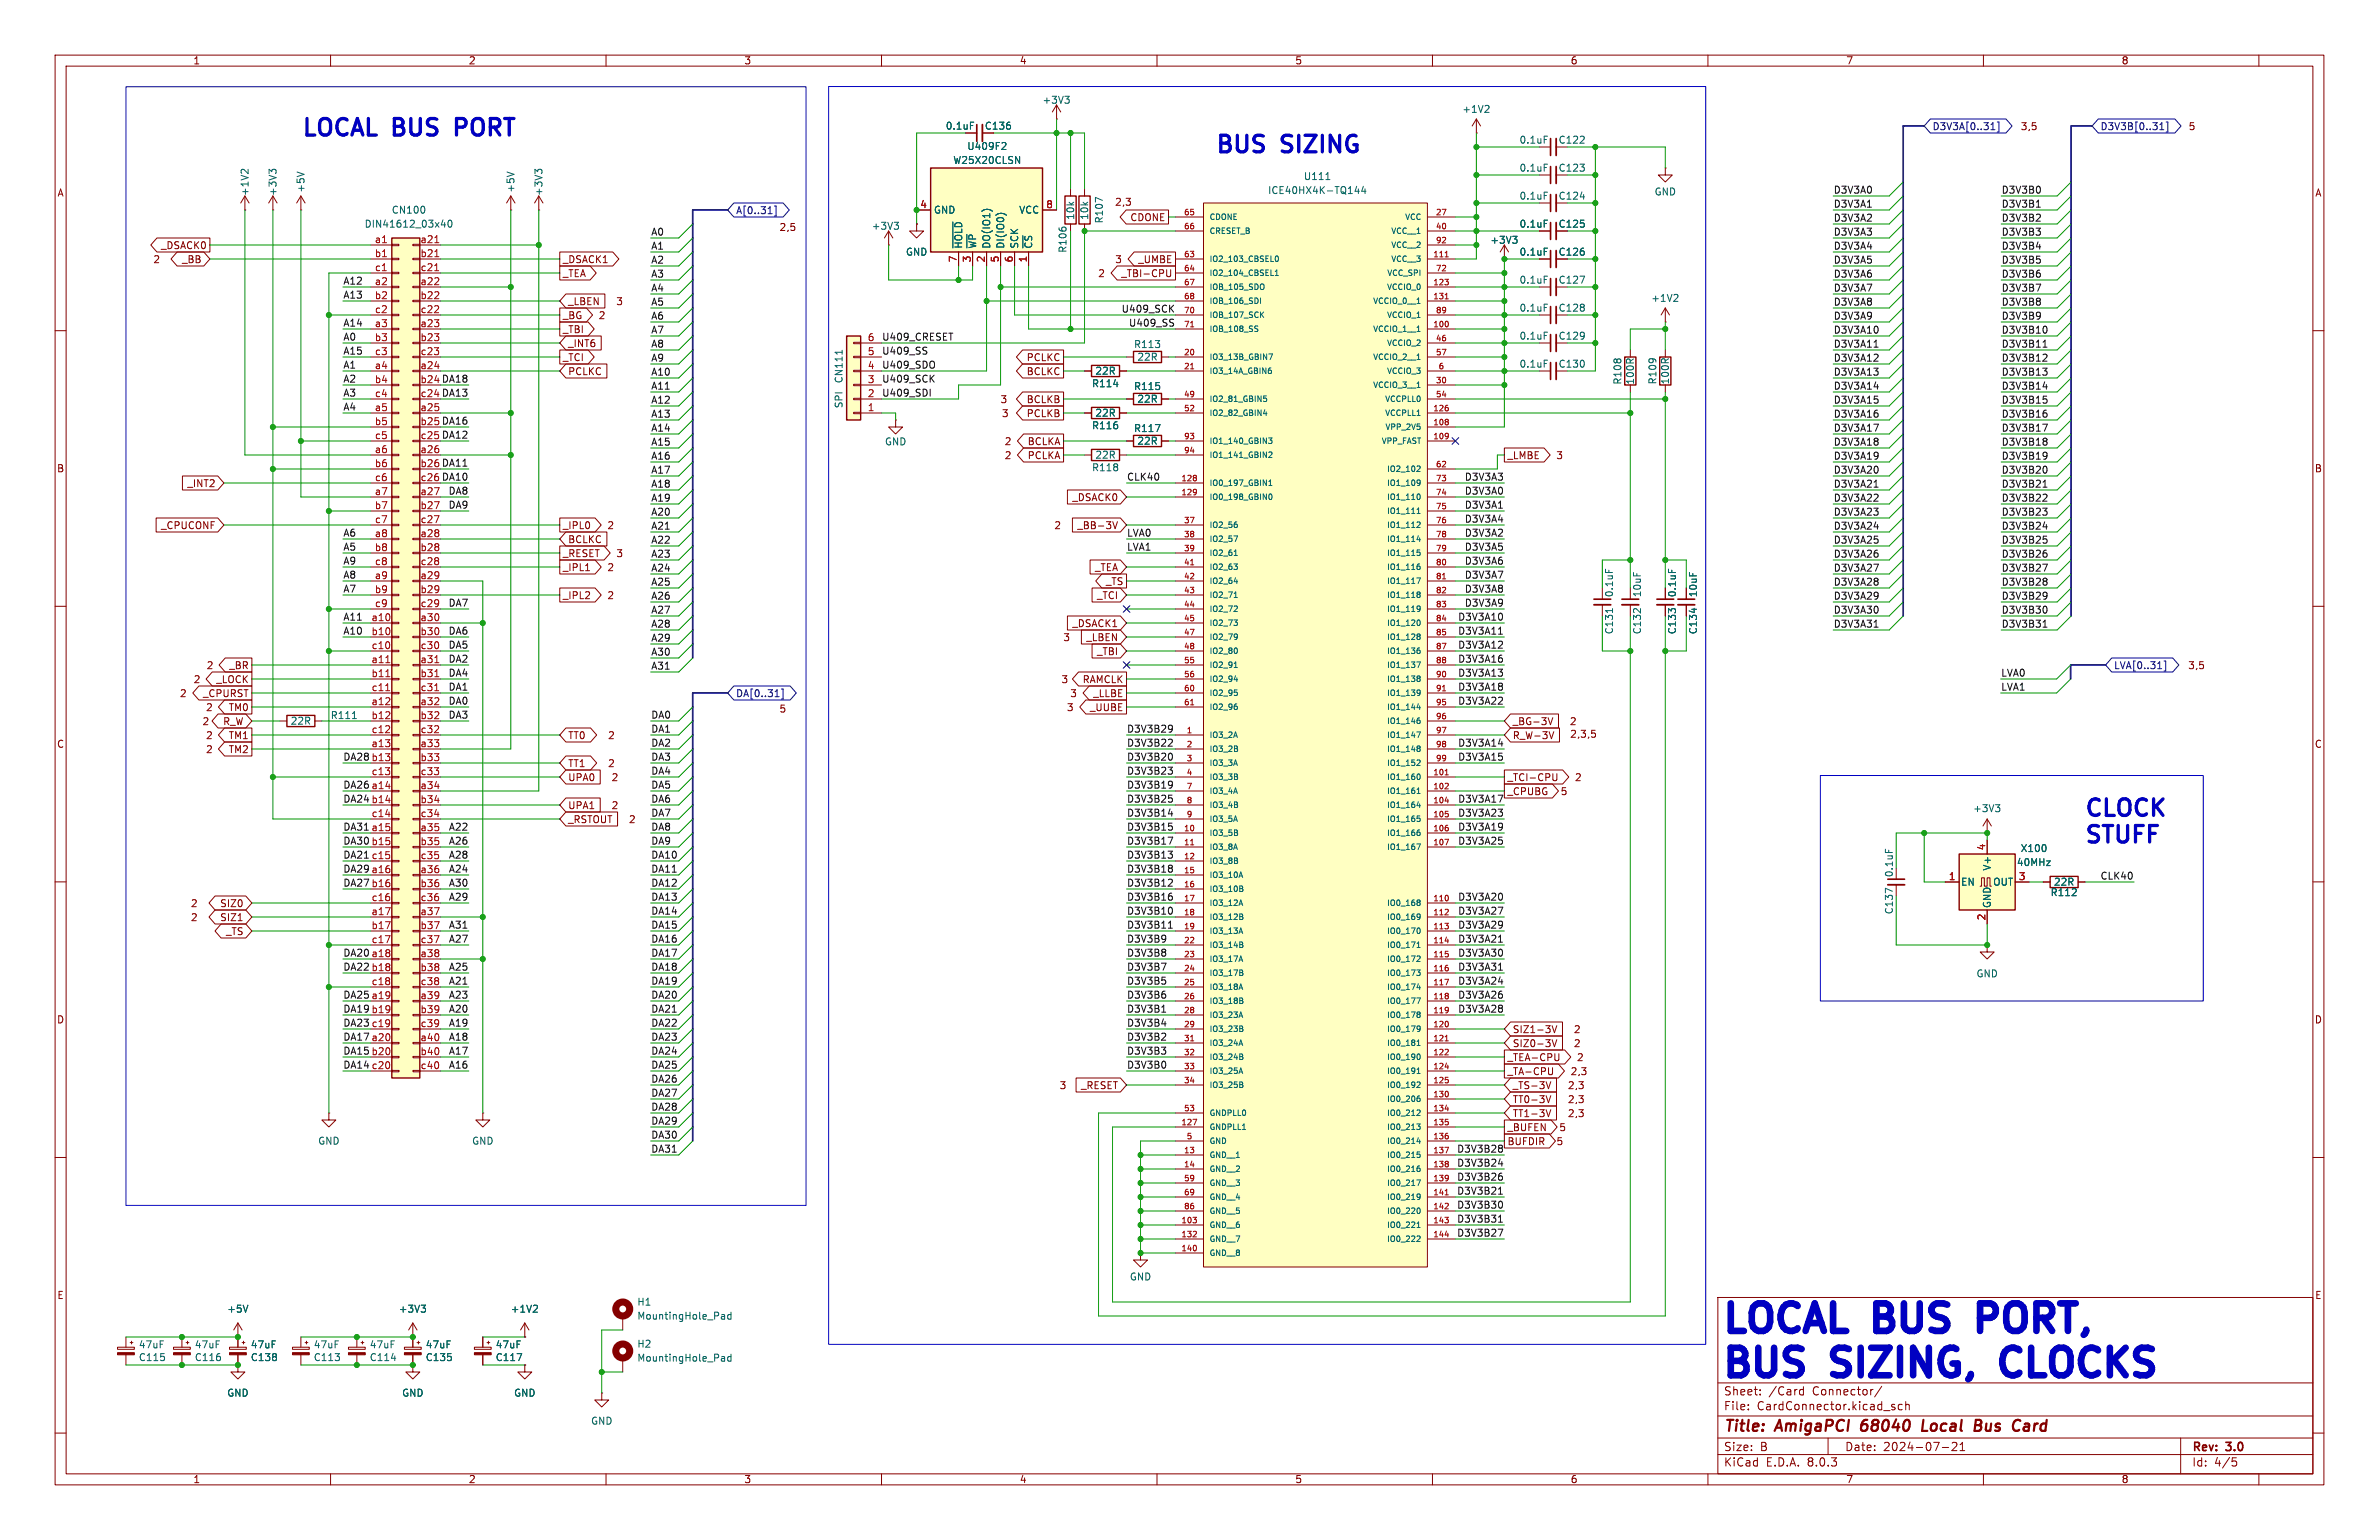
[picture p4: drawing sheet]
<svg xmlns="http://www.w3.org/2000/svg" width="432mm" height="279mm" viewBox="0 0 432 279" stroke-linecap="round" stroke-linejoin="round" font-family="sans-serif">
<defs><g id="words">
<g font-size="7" fill="#0000c2">
<text x="312.2" y="242.1">LOCAL</text>
<text x="341.2" y="242.1">BUS</text>
<text x="362.6" y="242.1">PORT,</text>
<text x="312.2" y="250.2">BUS</text>
<text x="333.6" y="250.2">SIZING,</text>
<text x="366.9" y="250.2">CLOCKS</text>
</g>
<g font-size="4.2" fill="#0000c2">
<text x="54.6" y="24.9">LOCAL BUS</text>
<text x="84.2" y="24.9">PORT</text>
<text x="220.5" y="27.9">BUS</text>
<text x="233" y="27.9">SIZING</text>
<text x="378.2" y="148.3">CLOCK</text>
<text x="378.2" y="153.2">STUFF</text>
</g>
<g font-size="2.8" fill="#840000">
<text x="312.8" y="260.3">Title:</text>
<text x="322.5" y="260.3">AmigaPCI</text>
<text x="338.7" y="260.3">68040</text>
<text x="350.5" y="260.3">Local</text>
<text x="360.9" y="260.3">Bus</text>
<text x="368.6" y="260.3">Card</text>
</g>
<g font-size="2.1" fill="#840000">
<text x="312.8" y="256.1">File:</text>
<text x="312.8" y="253.4">Sheet:</text>
<text x="318.9" y="256.1">CardConnector.kicad_sch</text>
<text x="321" y="253.4">/Card</text>
<text x="329" y="253.4">Connector/</text>
<text x="312.8" y="263.5">Size:</text>
<text x="319.5" y="263.5">B</text>
<text x="334.8" y="263.5">Date:</text>
<text x="341.8" y="263.5">2024-07-21</text>
<text x="397.8" y="263.7">Rev:</text>
<text x="404.2" y="263.7">3.0</text>
<text x="312.8" y="266.3">KiCad</text>
<text x="320.5" y="266.3">E.D.A.</text>
<text x="328.1" y="266.3">8.0.3</text>
<text x="397.8" y="266.3">Id:</text>
<text x="401.9" y="266.3">4/5</text>
</g>
<g font-size="1.8" fill="#840000">
<text x="35" y="11.9">1</text>
<text x="85" y="11.9">2</text>
<text x="135" y="11.9">3</text>
<text x="185" y="11.9">4</text>
<text x="235" y="11.9">5</text>
<text x="285" y="11.9">6</text>
<text x="335" y="11.9">7</text>
<text x="385" y="11.9">8</text>
<text x="178.7" y="23.7">C136</text>
<text x="366.7" y="23.8">3,5</text>
<text x="397.2" y="23.8">5</text>
<text x="10.3" y="35.9">A</text>
<text x="420.1" y="35.9">A</text>
<text x="202.3" y="37.5">2,3</text>
<text x="205.1" y="40.3">CDONE</text>
<text x="282.8" y="41.5">C125</text>
<text x="27.7" y="47.9">2</text>
<text x="29.1" y="45.4">_DSACK0</text>
<text x="33" y="47.9">_BB</text>
<text x="102.1" y="47.9">_DSACK1</text>
<text x="141.4" y="42.1">2,5</text>
<text x="202.3" y="47.9">3</text>
<text x="206.5" y="47.9">_UMBE</text>
<text x="282.8" y="46.6">C126</text>
<text x="102.1" y="50.5">_TEA</text>
<text x="199.2" y="50.5">2</text>
<text x="203.4" y="50.5">_TBI-CPU</text>
<text x="102.1" y="58.1">_BG</text>
<text x="103" y="55.6">_LBEN</text>
<text x="108.6" y="58.1">2</text>
<text x="111.8" y="55.6">3</text>
<text x="102.1" y="65.7">_TCI</text>
<text x="102.1" y="60.6">_TBI</text>
<text x="103" y="63.2">_INT6</text>
<text x="186.3" y="65.7">PCLKC</text>
<text x="103" y="68.3">PCLKC</text>
<text x="186.3" y="68.3">BCLKC</text>
<text x="181.5" y="73.3">3</text>
<text x="181.8" y="75.9">3</text>
<text x="186.3" y="75.9">PCLKB</text>
<text x="186.3" y="73.3">BCLKB</text>
<text x="182.3" y="83.5">2</text>
<text x="182.3" y="81">2</text>
<text x="186.4" y="83.5">PCLKA</text>
<text x="186.4" y="81">BCLKA</text>
<text x="273.5" y="83.5">_LMBE</text>
<text x="282.4" y="83.5">3</text>
<text x="10.3" y="85.9">B</text>
<text x="33.9" y="88.6">_INT2</text>
<text x="420.1" y="85.9">B</text>
<text x="194.6" y="91.1">_DSACK0</text>
<text x="29.2" y="96.2">_CPUCONF</text>
<text x="102.1" y="101.3">_RESET</text>
<text x="102.1" y="96.2">_IPL0</text>
<text x="103" y="98.7">BCLKC</text>
<text x="110.1" y="96.2">2</text>
<text x="111.8" y="101.3">3</text>
<text x="191.3" y="96.2">2</text>
<text x="195.5" y="96.2">_BB-3V</text>
<text x="102.1" y="103.8">_IPL1</text>
<text x="110.1" y="103.8">2</text>
<text x="198.7" y="103.8">_TEA</text>
<text x="200.6" y="106.4">_TS</text>
<text x="102.1" y="108.9">_IPL2</text>
<text x="110.1" y="108.9">2</text>
<text x="194.6" y="114">_DSACK1</text>
<text x="199" y="108.9">_TCI</text>
<text x="192.9" y="116.5">3</text>
<text x="197.1" y="116.5">_LBEN</text>
<text x="199" y="119.1">_TBI</text>
<text x="35.1" y="124.1">2</text>
<text x="37.4" y="121.6">2</text>
<text x="39.2" y="124.1">_LOCK</text>
<text x="41.5" y="121.6">_BR</text>
<text x="192.6" y="124.1">3</text>
<text x="196.4" y="124.1">RAMCLK</text>
<text x="397.1" y="121.6">3,5</text>
<text x="32.6" y="126.7">2</text>
<text x="36.7" y="131.8">2</text>
<text x="36.8" y="126.7">_CPURST</text>
<text x="37.3" y="129.2">2</text>
<text x="40.4" y="131.8">R_W</text>
<text x="41.4" y="129.2">TM0</text>
<text x="141.4" y="129.5">5</text>
<text x="193.5" y="129.2">3</text>
<text x="194.2" y="126.7">3</text>
<text x="197.7" y="129.2">_UUBE</text>
<text x="198.3" y="126.7">_LLBE</text>
<text x="274.5" y="131.8">_BG-3V</text>
<text x="284.8" y="131.8">2</text>
<text x="10.3" y="135.9">C</text>
<text x="37.3" y="134.3">2</text>
<text x="37.3" y="136.8">2</text>
<text x="41.4" y="134.3">TM1</text>
<text x="41.4" y="136.8">TM2</text>
<text x="103" y="134.3">TT0</text>
<text x="110.3" y="134.3">2</text>
<text x="274.5" y="134.3">R_W-3V</text>
<text x="284.9" y="134.1">2,3,5</text>
<text x="420.1" y="135.9">C</text>
<text x="103" y="141.9">UPA0</text>
<text x="103" y="139.4">TT1</text>
<text x="110.3" y="139.4">2</text>
<text x="110.9" y="141.9">2</text>
<text x="273.5" y="141.9">_TCI-CPU</text>
<text x="285.8" y="141.9">2</text>
<text x="103" y="147">UPA1</text>
<text x="103" y="149.5">_RSTOUT</text>
<text x="110.9" y="147">2</text>
<text x="114.1" y="149.5">2</text>
<text x="273.5" y="144.5">_CPUBG</text>
<text x="283.2" y="144.5">5</text>
<text x="34.5" y="167.3">2</text>
<text x="34.5" y="164.8">2</text>
<text x="39.9" y="167.3">SIZ1</text>
<text x="39.9" y="164.8">SIZ0</text>
<text x="40.9" y="169.9">_TS</text>
<text x="10.3" y="185.9">D</text>
<text x="420.1" y="185.9">D</text>
<text x="274.5" y="187.6">SIZ1-3V</text>
<text x="274.5" y="190.2">SIZ0-3V</text>
<text x="285.6" y="187.6">2</text>
<text x="285.6" y="190.2">2</text>
<text x="192.2" y="197.8">3</text>
<text x="196.1" y="197.8">_RESET</text>
<text x="273.5" y="195.3">_TA-CPU</text>
<text x="273.5" y="192.7">_TEA-CPU</text>
<text x="274.5" y="197.8">_TS-3V</text>
<text x="284.5" y="197.8">2,3</text>
<text x="285" y="195.3">2,3</text>
<text x="286.1" y="192.7">2</text>
<text x="274.5" y="200.3">TT0-3V</text>
<text x="274.5" y="202.9">TT1-3V</text>
<text x="284.5" y="200.3">2,3</text>
<text x="284.5" y="202.9">2,3</text>
<text x="273.5" y="205.4">_BUFEN</text>
<text x="273.5" y="208">BUFDIR</text>
<text x="282.4" y="208">5</text>
<text x="282.9" y="205.4">5</text>
<text x="10.3" y="235.9">E</text>
<text x="420.1" y="235.9">E</text>
<text x="35" y="269.3">1</text>
<text x="85" y="269.3">2</text>
<text x="135" y="269.3">3</text>
<text x="185" y="269.3">4</text>
<text x="235" y="269.3">5</text>
<text x="285" y="269.3">6</text>
<text x="335" y="269.3">7</text>
<text x="385" y="269.3">8</text>
</g>
<g font-size="1.8" fill="#006464">
<text x="171.6" y="23.7">0.1uF</text>
<text x="189.1" y="19">+3V3</text>
<text x="265.3" y="20.7">+1V2</text>
<text x="172.9" y="29.9">W25X20CLSN</text>
<text x="175.5" y="27.4">U409F2</text>
<text x="275.7" y="26.3">0.1uF</text>
<text x="282.8" y="26.3">C122</text>
<text x="45.3" y="35.7" transform="rotate(-90 45.3 35.7)">+1V2</text>
<text x="50.4" y="35.7" transform="rotate(-90 50.4 35.7)">+3V3</text>
<text x="55.5" y="35.1" transform="rotate(-90 55.5 35.1)">+5V</text>
<text x="93.6" y="35.1" transform="rotate(-90 93.6 35.1)">+5V</text>
<text x="98.7" y="35.7" transform="rotate(-90 98.7 35.7)">+3V3</text>
<text x="230.1" y="35.4">ICE40HX4K-TQ144</text>
<text x="236.6" y="32.9">U111</text>
<text x="275.7" y="31.3">0.1uF</text>
<text x="282.8" y="31.3">C123</text>
<text x="300.2" y="35.7">GND</text>
<text x="66.1" y="41.5">DIN41612_03x40</text>
<text x="71" y="39">CN100</text>
<text x="158.1" y="41.9">+3V3</text>
<text x="169.4" y="39">GND</text>
<text x="184.9" y="39">VCC</text>
<text x="195.2" y="40" transform="rotate(-90 195.2 40)">10k</text>
<text x="197.7" y="40" transform="rotate(-90 197.7 40)">10k</text>
<text x="200.4" y="40.6" transform="rotate(-90 200.4 40.6)">R107</text>
<text x="275.7" y="36.4">0.1uF</text>
<text x="275.7" y="41.5">0.1uF</text>
<text x="282.8" y="36.4">C124</text>
<text x="164.3" y="46.6">GND</text>
<text x="174.9" y="45.2" transform="rotate(-90 174.9 45.2)">~{HOLD}</text>
<text x="177.4" y="45.2" transform="rotate(-90 177.4 45.2)">~{WP}</text>
<text x="179.9" y="45.2" transform="rotate(-90 179.9 45.2)">DO(IO1)</text>
<text x="182.5" y="45.2" transform="rotate(-90 182.5 45.2)">DI(IO0)</text>
<text x="185" y="45.2" transform="rotate(-90 185 45.2)">SCK</text>
<text x="187.6" y="45.2" transform="rotate(-90 187.6 45.2)">~{CS}</text>
<text x="193.8" y="46" transform="rotate(-90 193.8 46)">R106</text>
<text x="270.4" y="44.4">+3V3</text>
<text x="275.7" y="46.6">0.1uF</text>
<text x="275.7" y="51.7">0.1uF</text>
<text x="282.8" y="51.7">C127</text>
<text x="275.7" y="56.7">0.1uF</text>
<text x="282.8" y="56.7">C128</text>
<text x="299.6" y="55">+1V2</text>
<text x="205.7" y="63.3">R113</text>
<text x="206.3" y="65.6">22R</text>
<text x="275.7" y="61.8">0.1uF</text>
<text x="282.8" y="61.8">C129</text>
<text x="153.1" y="69.6" transform="rotate(-90 153.1 69.6)">CN111</text>
<text x="198.1" y="70.5">R114</text>
<text x="198.7" y="68.2">22R</text>
<text x="205.7" y="71">R115</text>
<text x="275.7" y="66.9">0.1uF</text>
<text x="282.8" y="66.9">C130</text>
<text x="294.5" y="69.9" transform="rotate(-90 294.5 69.9)">R108</text>
<text x="296.8" y="69.9" transform="rotate(-90 296.8 69.9)">100R</text>
<text x="300.8" y="69.8" transform="rotate(-90 300.8 69.8)">R109</text>
<text x="303.1" y="69.8" transform="rotate(-90 303.1 69.8)">100R</text>
<text x="153.1" y="74.2" transform="rotate(-90 153.1 74.2)">SPI</text>
<text x="198.7" y="75.8">22R</text>
<text x="206.3" y="73.3">22R</text>
<text x="160.5" y="81">GND</text>
<text x="198.1" y="78.1">R116</text>
<text x="198.7" y="83.4">22R</text>
<text x="205.7" y="78.6">R117</text>
<text x="206.3" y="80.9">22R</text>
<text x="198.1" y="85.7">R118</text>
<text x="293" y="108.4" transform="rotate(-90 293 108.4)">0.1uF</text>
<text x="298" y="108.4" transform="rotate(-90 298 108.4)">10uF</text>
<text x="304.4" y="108.4" transform="rotate(-90 304.4 108.4)">0.1uF</text>
<text x="308.2" y="108.4" transform="rotate(-90 308.2 108.4)">10uF</text>
<text x="293" y="115.2" transform="rotate(-90 293 115.2)">C131</text>
<text x="298" y="115.2" transform="rotate(-90 298 115.2)">C132</text>
<text x="304.4" y="115.2" transform="rotate(-90 304.4 115.2)">C133</text>
<text x="308.2" y="115.2" transform="rotate(-90 308.2 115.2)">C134</text>
<text x="52.7" y="131.7">22R</text>
<text x="59.9" y="130.7">R111</text>
<text x="358" y="147.5">+3V3</text>
<text x="366.7" y="154.8">X100</text>
<text x="343.8" y="159.2" transform="rotate(-90 343.8 159.2)">0.1uF</text>
<text x="355.9" y="160.9">EN</text>
<text x="361.5" y="158.1" transform="rotate(-90 361.5 158.1)">V+</text>
<text x="361.7" y="160.9">OUT</text>
<text x="366" y="157.3">40MHz</text>
<text x="372.7" y="160.9">22R</text>
<text x="343.8" y="166" transform="rotate(-90 343.8 166)">C137</text>
<text x="361.5" y="164.8" transform="rotate(-90 361.5 164.8)">GND</text>
<text x="372.1" y="162.8">R112</text>
<text x="358.6" y="177.5">GND</text>
<text x="57.7" y="207.9">GND</text>
<text x="85.6" y="207.9">GND</text>
<text x="205" y="232.5">GND</text>
<text x="41.1" y="238.4">+5V</text>
<text x="72.3" y="238.4">+3V3</text>
<text x="92.6" y="238.4">+1V2</text>
<text x="115.6" y="237.1">H1</text>
<text x="115.6" y="239.6">MountingHole_Pad</text>
<text x="25.1" y="244.8">47uF</text>
<text x="35.3" y="244.8">47uF</text>
<text x="45.4" y="244.8">47uF</text>
<text x="56.9" y="244.8">47uF</text>
<text x="67" y="244.8">47uF</text>
<text x="77.2" y="244.8">47uF</text>
<text x="89.9" y="244.8">47uF</text>
<text x="115.6" y="244.7">H2</text>
<text x="25.1" y="247.1">C115</text>
<text x="35.3" y="247.1">C116</text>
<text x="45.4" y="247.1">C138</text>
<text x="56.9" y="247.1">C113</text>
<text x="67" y="247.1">C114</text>
<text x="77.2" y="247.1">C135</text>
<text x="89.9" y="247.1">C117</text>
<text x="115.6" y="247.2">MountingHole_Pad</text>
<text x="41.1" y="253.6">GND</text>
<text x="72.9" y="253.6">GND</text>
<text x="93.2" y="253.6">GND</text>
<text x="107.2" y="258.7">GND</text>
</g>
<g font-size="1.8" fill="#000084">
<text x="350.7" y="23.8">D3V3A[0..31]</text>
<text x="381.2" y="23.8">D3V3B[0..31]</text>
<text x="133.5" y="39.1">A[0..31]</text>
<text x="383.6" y="121.6">LVA[0..31]</text>
<text x="133.5" y="126.7">DA[0..31]</text>
</g>
<g font-size="1.8" fill="#0f0f0f">
<text x="332.7" y="35.2">D3V3A0</text>
<text x="363.2" y="35.2">D3V3B0</text>
<text x="332.7" y="40.3">D3V3A2</text>
<text x="332.7" y="37.8">D3V3A1</text>
<text x="363.2" y="40.3">D3V3B2</text>
<text x="363.2" y="37.8">D3V3B1</text>
<text x="118.1" y="42.8">A0</text>
<text x="118.1" y="45.4">A1</text>
<text x="118.1" y="47.9">A2</text>
<text x="332.7" y="47.9">D3V3A5</text>
<text x="332.7" y="45.4">D3V3A4</text>
<text x="332.7" y="42.8">D3V3A3</text>
<text x="363.2" y="47.9">D3V3B5</text>
<text x="363.2" y="45.4">D3V3B4</text>
<text x="363.2" y="42.8">D3V3B3</text>
<text x="62.2" y="51.7">A12</text>
<text x="118.1" y="50.5">A3</text>
<text x="118.1" y="53">A4</text>
<text x="332.7" y="53">D3V3A7</text>
<text x="332.7" y="50.5">D3V3A6</text>
<text x="363.2" y="50.5">D3V3B6</text>
<text x="363.2" y="53">D3V3B7</text>
<text x="62.2" y="54.3">A13</text>
<text x="62.2" y="59.3">A14</text>
<text x="118.1" y="58.1">A6</text>
<text x="118.1" y="55.5">A5</text>
<text x="203.5" y="56.8">U409_SCK</text>
<text x="204.8" y="59.3">U409_SS</text>
<text x="332.7" y="58.1">D3V3A9</text>
<text x="332.7" y="55.5">D3V3A8</text>
<text x="363.2" y="58.1">D3V3B9</text>
<text x="363.2" y="55.5">D3V3B8</text>
<text x="62.2" y="61.9">A0</text>
<text x="62.2" y="64.4">A15</text>
<text x="118.1" y="63.2">A8</text>
<text x="118.1" y="60.6">A7</text>
<text x="118.1" y="65.7">A9</text>
<text x="160" y="61.9">U409_CRESET</text>
<text x="160" y="64.4">U409_SS</text>
<text x="332.7" y="65.7">D3V3A12</text>
<text x="332.7" y="63.2">D3V3A11</text>
<text x="332.7" y="60.6">D3V3A10</text>
<text x="363.2" y="65.7">D3V3B12</text>
<text x="363.2" y="60.6">D3V3B10</text>
<text x="363.2" y="63.2">D3V3B11</text>
<text x="62.2" y="69.5">A2</text>
<text x="62.2" y="67">A1</text>
<text x="76.2" y="69.6">b24 DA18</text>
<text x="118.1" y="70.8">A11</text>
<text x="118.1" y="68.2">A10</text>
<text x="160" y="67">U409_SDO</text>
<text x="160" y="69.5">U409_SCK</text>
<text x="332.7" y="70.8">D3V3A14</text>
<text x="332.7" y="68.2">D3V3A13</text>
<text x="363.2" y="68.2">D3V3B13</text>
<text x="363.2" y="70.8">D3V3B14</text>
<text x="62.2" y="74.6">A4</text>
<text x="62.2" y="72">A3</text>
<text x="76.2" y="77.2">b25 DA16</text>
<text x="76.2" y="72.1">c24 DA13</text>
<text x="118.1" y="75.9">A13</text>
<text x="118.1" y="73.3">A12</text>
<text x="160" y="72">U409_SDI</text>
<text x="332.7" y="73.3">D3V3A15</text>
<text x="332.7" y="75.9">D3V3A16</text>
<text x="363.2" y="73.3">D3V3B15</text>
<text x="363.2" y="75.9">D3V3B16</text>
<text x="76.2" y="79.8">c25 DA12</text>
<text x="118.1" y="78.4">A14</text>
<text x="118.1" y="80.9">A15</text>
<text x="118.1" y="83.5">A16</text>
<text x="332.7" y="78.4">D3V3A17</text>
<text x="332.7" y="83.5">D3V3A19</text>
<text x="332.7" y="80.9">D3V3A18</text>
<text x="363.2" y="78.4">D3V3B17</text>
<text x="363.2" y="83.5">D3V3B19</text>
<text x="363.2" y="80.9">D3V3B18</text>
<text x="76.2" y="84.8">b26 DA11</text>
<text x="76.2" y="87.4">c26 DA10</text>
<text x="81.3" y="89.8">DA8</text>
<text x="118.1" y="86">A17</text>
<text x="118.1" y="88.6">A18</text>
<text x="204.5" y="87.3">CLK40</text>
<text x="265.8" y="89.8">D3V3A0</text>
<text x="265.8" y="87.3">D3V3A3</text>
<text x="332.7" y="88.6">D3V3A21</text>
<text x="332.7" y="86">D3V3A20</text>
<text x="363.2" y="86">D3V3B20</text>
<text x="363.2" y="88.6">D3V3B21</text>
<text x="81.3" y="92.4">DA9</text>
<text x="118.1" y="93.6">A20</text>
<text x="118.1" y="91.1">A19</text>
<text x="265.8" y="94.9">D3V3A4</text>
<text x="265.8" y="92.4">D3V3A1</text>
<text x="332.7" y="91.1">D3V3A22</text>
<text x="332.7" y="93.6">D3V3A23</text>
<text x="363.2" y="93.6">D3V3B23</text>
<text x="363.2" y="91.1">D3V3B22</text>
<text x="62.2" y="97.4">A6</text>
<text x="62.2" y="100">A5</text>
<text x="118.1" y="98.7">A22</text>
<text x="118.1" y="101.3">A23</text>
<text x="118.1" y="96.2">A21</text>
<text x="204.5" y="97.4">LVA0</text>
<text x="204.5" y="100">LVA1</text>
<text x="265.8" y="100">D3V3A5</text>
<text x="265.8" y="97.4">D3V3A2</text>
<text x="332.7" y="98.7">D3V3A25</text>
<text x="332.7" y="96.2">D3V3A24</text>
<text x="332.7" y="101.3">D3V3A26</text>
<text x="363.2" y="96.2">D3V3B24</text>
<text x="363.2" y="98.7">D3V3B25</text>
<text x="363.2" y="101.3">D3V3B26</text>
<text x="62.2" y="102.5">A9</text>
<text x="62.2" y="107.6">A7</text>
<text x="62.2" y="105.1">A8</text>
<text x="118.1" y="106.3">A25</text>
<text x="118.1" y="103.8">A24</text>
<text x="265.8" y="102.5">D3V3A6</text>
<text x="265.8" y="107.6">D3V3A8</text>
<text x="265.8" y="105.1">D3V3A7</text>
<text x="332.7" y="106.3">D3V3A28</text>
<text x="332.7" y="103.8">D3V3A27</text>
<text x="363.2" y="106.3">D3V3B28</text>
<text x="363.2" y="103.8">D3V3B27</text>
<text x="62.2" y="112.7">A11</text>
<text x="81.3" y="110.1">DA7</text>
<text x="118.1" y="111.4">A27</text>
<text x="118.1" y="108.9">A26</text>
<text x="118.1" y="114">A28</text>
<text x="264.6" y="112.7">D3V3A10</text>
<text x="265.8" y="110.1">D3V3A9</text>
<text x="332.7" y="114">D3V3A31</text>
<text x="332.7" y="108.9">D3V3A29</text>
<text x="332.7" y="111.4">D3V3A30</text>
<text x="363.2" y="108.9">D3V3B29</text>
<text x="363.2" y="111.4">D3V3B30</text>
<text x="363.2" y="114">D3V3B31</text>
<text x="62.2" y="115.2">A10</text>
<text x="81.3" y="117.8">DA5</text>
<text x="81.3" y="115.2">DA6</text>
<text x="118.1" y="116.5">A29</text>
<text x="118.1" y="119">A30</text>
<text x="264.6" y="115.2">D3V3A11</text>
<text x="264.6" y="117.8">D3V3A12</text>
<text x="81.3" y="120.3">DA2</text>
<text x="81.3" y="122.8">DA4</text>
<text x="81.3" y="125.4">DA1</text>
<text x="118.1" y="121.6">A31</text>
<text x="264.6" y="120.3">D3V3A16</text>
<text x="264.6" y="125.4">D3V3A18</text>
<text x="264.6" y="122.8">D3V3A13</text>
<text x="363.1" y="122.8">LVA0</text>
<text x="363.1" y="125.4">LVA1</text>
<text x="81.3" y="130.5">DA3</text>
<text x="81.3" y="127.9">DA0</text>
<text x="118.1" y="130.5">DA0</text>
<text x="264.6" y="127.9">D3V3A22</text>
<text x="118.1" y="135.5">DA2</text>
<text x="118.1" y="133">DA1</text>
<text x="204.5" y="133">D3V3B29</text>
<text x="204.5" y="135.5">D3V3B22</text>
<text x="264.6" y="135.5">D3V3A14</text>
<text x="62.2" y="143.2">DA26 a14</text>
<text x="62.2" y="138.1">DA28 b13</text>
<text x="118.1" y="138.1">DA3</text>
<text x="118.1" y="143.2">DA5</text>
<text x="118.1" y="140.6">DA4</text>
<text x="204.5" y="140.6">D3V3B23</text>
<text x="204.5" y="138.1">D3V3B20</text>
<text x="204.5" y="143.2">D3V3B19</text>
<text x="264.6" y="138.1">D3V3A15</text>
<text x="62.2" y="145.7">DA24 b14</text>
<text x="118.1" y="148.2">DA7</text>
<text x="118.1" y="145.7">DA6</text>
<text x="204.5" y="148.2">D3V3B14</text>
<text x="204.5" y="145.7">D3V3B25</text>
<text x="264.6" y="145.7">D3V3A17</text>
<text x="264.6" y="148.2">D3V3A23</text>
<text x="62.2" y="155.9">DA21 c15</text>
<text x="62.2" y="153.3">DA30 b15</text>
<text x="62.2" y="150.8">DA31 a15</text>
<text x="81.4" y="150.8">A22</text>
<text x="81.4" y="153.3">A26</text>
<text x="81.4" y="155.9">A28</text>
<text x="118.1" y="150.8">DA8</text>
<text x="118.1" y="155.9">DA10</text>
<text x="118.1" y="153.3">DA9</text>
<text x="204.5" y="153.3">D3V3B17</text>
<text x="204.5" y="150.8">D3V3B15</text>
<text x="204.5" y="155.9">D3V3B13</text>
<text x="264.6" y="153.3">D3V3A25</text>
<text x="264.6" y="150.8">D3V3A19</text>
<text x="62.2" y="160.9">DA27 b16</text>
<text x="62.2" y="158.4">DA29 a16</text>
<text x="81.4" y="160.9">A30</text>
<text x="81.4" y="158.4">A24</text>
<text x="118.1" y="158.4">DA11</text>
<text x="118.1" y="160.9">DA12</text>
<text x="204.5" y="158.4">D3V3B18</text>
<text x="204.5" y="160.9">D3V3B12</text>
<text x="381.2" y="159.7">CLK40</text>
<text x="81.4" y="163.5">A29</text>
<text x="118.1" y="166">DA14</text>
<text x="118.1" y="163.5">DA13</text>
<text x="204.5" y="166">D3V3B10</text>
<text x="204.5" y="163.5">D3V3B16</text>
<text x="264.6" y="166">D3V3A27</text>
<text x="264.6" y="163.5">D3V3A20</text>
<text x="62.2" y="173.6">DA20 a18</text>
<text x="81.4" y="171.1">A27</text>
<text x="81.4" y="168.6">A31</text>
<text x="118.1" y="171.1">DA16</text>
<text x="118.1" y="173.6">DA17</text>
<text x="118.1" y="168.6">DA15</text>
<text x="204.5" y="168.6">D3V3B11</text>
<text x="204.5" y="171.1">D3V3B9</text>
<text x="204.5" y="173.6">D3V3B8</text>
<text x="264.6" y="171.1">D3V3A21</text>
<text x="264.6" y="168.6">D3V3A29</text>
<text x="264.6" y="173.6">D3V3A30</text>
<text x="62.2" y="176.2">DA22 b18</text>
<text x="81.4" y="178.7">A21</text>
<text x="81.4" y="176.2">A25</text>
<text x="118.1" y="178.7">DA19</text>
<text x="118.1" y="176.2">DA18</text>
<text x="204.5" y="176.2">D3V3B7</text>
<text x="204.5" y="178.7">D3V3B5</text>
<text x="264.6" y="178.7">D3V3A24</text>
<text x="264.6" y="176.2">D3V3A31</text>
<text x="62.2" y="183.8">DA19 b19</text>
<text x="62.2" y="181.3">DA25 a19</text>
<text x="81.4" y="183.8">A20</text>
<text x="81.4" y="181.3">A23</text>
<text x="118.1" y="181.3">DA20</text>
<text x="118.1" y="183.8">DA21</text>
<text x="204.5" y="183.8">D3V3B1</text>
<text x="204.5" y="181.3">D3V3B6</text>
<text x="264.6" y="181.3">D3V3A26</text>
<text x="264.6" y="183.8">D3V3A28</text>
<text x="62.2" y="186.3">DA23 c19</text>
<text x="62.2" y="188.9">DA17 a20</text>
<text x="62.2" y="191.4">DA15 b20</text>
<text x="81.4" y="188.9">A18</text>
<text x="81.4" y="191.4">A17</text>
<text x="81.4" y="186.3">A19</text>
<text x="118.1" y="191.4">DA24</text>
<text x="118.1" y="188.9">DA23</text>
<text x="118.1" y="186.3">DA22</text>
<text x="204.5" y="191.4">D3V3B3</text>
<text x="204.5" y="186.3">D3V3B4</text>
<text x="204.5" y="188.9">D3V3B2</text>
<text x="62.2" y="194">DA14 c20</text>
<text x="81.4" y="194">A16</text>
<text x="118.1" y="196.5">DA26</text>
<text x="118.1" y="194">DA25</text>
<text x="204.5" y="194">D3V3B0</text>
<text x="118.1" y="201.6">DA28</text>
<text x="118.1" y="199">DA27</text>
<text x="118.1" y="209.2">DA31</text>
<text x="118.1" y="206.7">DA30</text>
<text x="118.1" y="204.1">DA29</text>
<text x="264.4" y="209.2">D3V3B28</text>
<text x="264.4" y="214.3">D3V3B26</text>
<text x="264.4" y="211.7">D3V3B24</text>
<text x="264.4" y="219.4">D3V3B30</text>
<text x="264.4" y="216.8">D3V3B21</text>
<text x="264.4" y="221.9">D3V3B31</text>
<text x="264.4" y="224.4">D3V3B27</text>
</g>
<g font-size="1.8" fill="#a90000">
<text x="166.9" y="37.8">4</text>
<text x="189.8" y="37.8">8</text>
<text x="67.9" y="44.2">a1</text>
<text x="67.9" y="46.7">b1</text>
<text x="76.2" y="44.2">a21</text>
<text x="76.2" y="46.7">b21</text>
<text x="173.7" y="47.7" transform="rotate(-90 173.7 47.7)">7</text>
<text x="176.3" y="47.7" transform="rotate(-90 176.3 47.7)">3</text>
<text x="178.8" y="47.7" transform="rotate(-90 178.8 47.7)">2</text>
<text x="181.4" y="47.7" transform="rotate(-90 181.4 47.7)">5</text>
<text x="183.9" y="47.7" transform="rotate(-90 183.9 47.7)">6</text>
<text x="186.4" y="47.7" transform="rotate(-90 186.4 47.7)">1</text>
<text x="67.9" y="51.8">a2</text>
<text x="68" y="49.3">c1</text>
<text x="76.2" y="51.8">a22</text>
<text x="76.2" y="49.3">c21</text>
<text x="67.9" y="59.4">a3</text>
<text x="67.9" y="54.4">b2</text>
<text x="68" y="56.9">c2</text>
<text x="76.2" y="59.4">a23</text>
<text x="76.2" y="54.4">b22</text>
<text x="76.2" y="56.9">c22</text>
<text x="67.9" y="62">b3</text>
<text x="68" y="64.5">c3</text>
<text x="76.2" y="62">b23</text>
<text x="76.2" y="64.5">c23</text>
<text x="157.4" y="64.5">5</text>
<text x="157.4" y="62">6</text>
<text x="67.9" y="67.1">a4</text>
<text x="67.9" y="69.6">b4</text>
<text x="76.2" y="67.1">a24</text>
<text x="157.4" y="69.6">3</text>
<text x="157.4" y="67.1">4</text>
<text x="67.9" y="74.7">a5</text>
<text x="67.9" y="77.2">b5</text>
<text x="68" y="72.1">c4</text>
<text x="76.2" y="74.7">a25</text>
<text x="157.4" y="74.7">1</text>
<text x="157.4" y="72.1">2</text>
<text x="67.9" y="82.3">a6</text>
<text x="68" y="79.8">c5</text>
<text x="76.2" y="82.3">a26</text>
<text x="67.9" y="84.8">b6</text>
<text x="67.9" y="89.9">a7</text>
<text x="68" y="87.4">c6</text>
<text x="76.2" y="89.9">a27</text>
<text x="67.9" y="92.5">b7</text>
<text x="68" y="95">c7</text>
<text x="76.2" y="92.5">b27</text>
<text x="76.2" y="95">c27</text>
<text x="67.9" y="97.5">a8</text>
<text x="67.9" y="100.1">b8</text>
<text x="76.2" y="97.5">a28</text>
<text x="76.2" y="100.1">b28</text>
<text x="67.9" y="105.2">a9</text>
<text x="67.9" y="107.7">b9</text>
<text x="68" y="102.6">c8</text>
<text x="76.2" y="105.2">a29</text>
<text x="76.2" y="107.7">b29</text>
<text x="76.2" y="102.6">c28</text>
<text x="67.3" y="112.8">a10</text>
<text x="68" y="110.2">c9</text>
<text x="76.2" y="112.8">a30</text>
<text x="76.2" y="110.2">c29</text>
<text x="67.3" y="115.3">b10</text>
<text x="67.4" y="117.9">c10</text>
<text x="76.2" y="115.3">b30</text>
<text x="76.2" y="117.9">c30</text>
<text x="67.3" y="120.4">a11</text>
<text x="67.3" y="122.9">b11</text>
<text x="67.4" y="125.5">c11</text>
<text x="76.2" y="120.4">a31</text>
<text x="76.2" y="122.9">b31</text>
<text x="76.2" y="125.5">c31</text>
<text x="67.3" y="130.6">b12</text>
<text x="67.3" y="128">a12</text>
<text x="76.2" y="128">a32</text>
<text x="76.2" y="130.6">b32</text>
<text x="67.3" y="135.6">a13</text>
<text x="67.4" y="133.1">c12</text>
<text x="76.2" y="135.6">a33</text>
<text x="76.2" y="133.1">c32</text>
<text x="67.4" y="140.7">c13</text>
<text x="76.2" y="143.3">a34</text>
<text x="76.2" y="138.2">b33</text>
<text x="76.2" y="140.7">c33</text>
<text x="67.4" y="148.3">c14</text>
<text x="76.2" y="145.8">b34</text>
<text x="76.2" y="148.3">c34</text>
<text x="76.2" y="150.9">a35</text>
<text x="76.2" y="153.4">b35</text>
<text x="76.2" y="156">c35</text>
<text x="360.4" y="154.4" transform="rotate(-90 360.4 154.4)">4</text>
<text x="76.2" y="158.5">a36</text>
<text x="76.2" y="161">b36</text>
<text x="353.6" y="159.8">1</text>
<text x="366.3" y="159.8">3</text>
<text x="67.3" y="166.1">a17</text>
<text x="67.4" y="163.6">c16</text>
<text x="76.2" y="166.1">a37</text>
<text x="76.2" y="163.6">c36</text>
<text x="360.4" y="167.1" transform="rotate(-90 360.4 167.1)">2</text>
<text x="67.3" y="168.7">b17</text>
<text x="67.4" y="171.2">c17</text>
<text x="76.2" y="168.7">b37</text>
<text x="76.2" y="173.7">a38</text>
<text x="76.2" y="171.2">c37</text>
<text x="67.4" y="178.8">c18</text>
<text x="76.2" y="176.3">b38</text>
<text x="76.2" y="178.8">c38</text>
<text x="76.2" y="181.4">a39</text>
<text x="76.2" y="183.9">b39</text>
<text x="76.2" y="189">a40</text>
<text x="76.2" y="191.5">b40</text>
<text x="76.2" y="186.4">c39</text>
<text x="76.2" y="194.1">c40</text>
</g>
<g font-size="1.4" fill="#a90000">
<text x="214.8" y="39.1">65</text>
<text x="214.8" y="41.7">66</text>
<text x="260.5" y="39.1">27</text>
<text x="260.5" y="41.7">40</text>
<text x="214.8" y="46.7">63</text>
<text x="260" y="46.7">111</text>
<text x="260.5" y="44.2">92</text>
<text x="214.8" y="49.3">64</text>
<text x="214.8" y="51.8">67</text>
<text x="260" y="51.8">123</text>
<text x="260.5" y="49.3">72</text>
<text x="214.8" y="54.4">68</text>
<text x="214.8" y="56.9">70</text>
<text x="214.8" y="59.4">71</text>
<text x="260" y="59.4">100</text>
<text x="260" y="54.4">131</text>
<text x="260.5" y="56.9">89</text>
<text x="214.8" y="64.5">20</text>
<text x="260.5" y="62">46</text>
<text x="260.5" y="64.5">57</text>
<text x="214.8" y="67.1">21</text>
<text x="260.5" y="69.6">30</text>
<text x="261" y="67.1">6</text>
<text x="214.8" y="72.1">49</text>
<text x="214.8" y="74.7">52</text>
<text x="260" y="77.2">108</text>
<text x="260" y="74.7">126</text>
<text x="260.5" y="72.1">54</text>
<text x="214.8" y="79.8">93</text>
<text x="214.8" y="82.3">94</text>
<text x="260" y="79.8">109</text>
<text x="214.3" y="87.4">128</text>
<text x="214.3" y="89.9">129</text>
<text x="260.5" y="84.8">62</text>
<text x="260.5" y="87.4">73</text>
<text x="260.5" y="89.9">74</text>
<text x="214.8" y="95">37</text>
<text x="260.5" y="92.5">75</text>
<text x="260.5" y="95">76</text>
<text x="214.8" y="97.5">38</text>
<text x="214.8" y="100.1">39</text>
<text x="260.5" y="97.5">78</text>
<text x="260.5" y="100.1">79</text>
<text x="214.8" y="102.6">41</text>
<text x="214.8" y="105.2">42</text>
<text x="214.8" y="107.7">43</text>
<text x="260.5" y="102.6">80</text>
<text x="260.5" y="105.2">81</text>
<text x="260.5" y="107.7">82</text>
<text x="214.8" y="110.2">44</text>
<text x="214.8" y="112.8">45</text>
<text x="260.5" y="110.2">83</text>
<text x="260.5" y="112.8">84</text>
<text x="214.8" y="115.3">47</text>
<text x="214.8" y="117.9">48</text>
<text x="260.5" y="115.3">85</text>
<text x="260.5" y="117.9">87</text>
<text x="214.8" y="120.4">55</text>
<text x="214.8" y="122.9">56</text>
<text x="214.8" y="125.5">60</text>
<text x="260.5" y="120.4">88</text>
<text x="260.5" y="122.9">90</text>
<text x="260.5" y="125.5">91</text>
<text x="214.8" y="128">61</text>
<text x="260.5" y="128">95</text>
<text x="260.5" y="130.6">96</text>
<text x="215.3" y="133.1">1</text>
<text x="215.3" y="135.6">2</text>
<text x="260.5" y="133.1">97</text>
<text x="260.5" y="135.6">98</text>
<text x="215.3" y="138.2">3</text>
<text x="215.3" y="140.7">4</text>
<text x="215.3" y="143.3">7</text>
<text x="260" y="140.7">101</text>
<text x="260" y="143.3">102</text>
<text x="260.5" y="138.2">99</text>
<text x="215.3" y="145.8">8</text>
<text x="215.3" y="148.3">9</text>
<text x="260" y="145.8">104</text>
<text x="260" y="148.3">105</text>
<text x="214.8" y="150.9">10</text>
<text x="214.8" y="153.4">11</text>
<text x="214.8" y="156">12</text>
<text x="260" y="150.9">106</text>
<text x="260" y="153.4">107</text>
<text x="214.8" y="158.5">15</text>
<text x="214.8" y="161">16</text>
<text x="214.8" y="163.6">17</text>
<text x="214.8" y="166.1">18</text>
<text x="260" y="163.6">110</text>
<text x="260" y="166.1">112</text>
<text x="214.8" y="168.7">19</text>
<text x="214.8" y="171.2">22</text>
<text x="214.8" y="173.7">23</text>
<text x="260" y="168.7">113</text>
<text x="260" y="171.2">114</text>
<text x="260" y="173.7">115</text>
<text x="214.8" y="176.3">24</text>
<text x="214.8" y="178.8">25</text>
<text x="260" y="176.3">116</text>
<text x="260" y="178.8">117</text>
<text x="214.8" y="181.4">26</text>
<text x="214.8" y="183.9">28</text>
<text x="260" y="181.4">118</text>
<text x="260" y="183.9">119</text>
<text x="214.8" y="186.4">29</text>
<text x="214.8" y="189">31</text>
<text x="214.8" y="191.5">32</text>
<text x="260" y="186.4">120</text>
<text x="260" y="189">121</text>
<text x="260" y="191.5">122</text>
<text x="214.8" y="194.1">33</text>
<text x="214.8" y="196.6">34</text>
<text x="260" y="194.1">124</text>
<text x="260" y="196.6">125</text>
<text x="214.8" y="201.7">53</text>
<text x="260" y="199.1">130</text>
<text x="260" y="201.7">134</text>
<text x="214.3" y="204.2">127</text>
<text x="214.8" y="209.3">13</text>
<text x="215.3" y="206.8">5</text>
<text x="260" y="204.2">135</text>
<text x="260" y="206.8">136</text>
<text x="260" y="209.3">137</text>
<text x="214.8" y="211.8">14</text>
<text x="214.8" y="214.4">59</text>
<text x="260" y="211.8">138</text>
<text x="260" y="214.4">139</text>
<text x="214.3" y="222">103</text>
<text x="214.8" y="216.9">69</text>
<text x="214.8" y="219.5">86</text>
<text x="260" y="216.9">141</text>
<text x="260" y="219.5">142</text>
<text x="260" y="222">143</text>
<text x="214.3" y="224.5">132</text>
<text x="214.3" y="227.1">140</text>
<text x="260" y="224.5">144</text>
</g>
<g font-size="1.4" fill="#006464">
<text x="219.5" y="40.1">CDONE</text>
<text x="254.9" y="40.1">VCC</text>
<text x="219.5" y="47.7">IO2_103_CBSEL0</text>
<text x="219.5" y="42.6">CRESET_B</text>
<text x="252.4" y="47.7">VCC__3</text>
<text x="252.4" y="42.6">VCC__1</text>
<text x="252.4" y="45.2">VCC__2</text>
<text x="219.5" y="50.3">IO2_104_CBSEL1</text>
<text x="219.5" y="52.8">IOB_105_SDO</text>
<text x="251.6" y="52.8">VCCIO_0</text>
<text x="251.7" y="50.3">VCC_SPI</text>
<text x="219.5" y="55.3">IOB_106_SDI</text>
<text x="219.5" y="57.9">IOB_107_SCK</text>
<text x="249.1" y="55.3">VCCIO_0__1</text>
<text x="251.6" y="57.9">VCCIO_1</text>
<text x="219.5" y="65.5">IO3_13B_GBIN7</text>
<text x="219.5" y="60.4">IOB_108_SS</text>
<text x="249.1" y="60.4">VCCIO_1__1</text>
<text x="249.1" y="65.5">VCCIO_2__1</text>
<text x="251.6" y="63">VCCIO_2</text>
<text x="219.5" y="68">IO3_14A_GBIN6</text>
<text x="249.1" y="70.6">VCCIO_3__1</text>
<text x="251.6" y="68">VCCIO_3</text>
<text x="219.5" y="73.1">IO2_81_GBIN5</text>
<text x="219.5" y="75.7">IO2_82_GBIN4</text>
<text x="251.3" y="75.7">VCCPLL1</text>
<text x="251.3" y="73.1">VCCPLL0</text>
<text x="219.5" y="80.7">IO1_140_GBIN3</text>
<text x="219.5" y="83.3">IO1_141_GBIN2</text>
<text x="250.6" y="80.7">VPP_FAST</text>
<text x="251.3" y="78.2">VPP_2V5</text>
<text x="219.5" y="88.4">IO0_197_GBIN1</text>
<text x="251.6" y="85.8">IO2_102</text>
<text x="251.6" y="88.4">IO1_109</text>
<text x="219.5" y="90.9">IO0_198_GBIN0</text>
<text x="219.5" y="96">IO2_56</text>
<text x="251.6" y="90.9">IO1_110</text>
<text x="251.6" y="93.4">IO1_111</text>
<text x="251.6" y="96">IO1_112</text>
<text x="219.5" y="98.5">IO2_57</text>
<text x="219.5" y="101.1">IO2_61</text>
<text x="251.6" y="98.5">IO1_114</text>
<text x="251.6" y="101.1">IO1_115</text>
<text x="219.5" y="103.6">IO2_63</text>
<text x="219.5" y="106.1">IO2_64</text>
<text x="251.6" y="103.6">IO1_116</text>
<text x="251.6" y="106.1">IO1_117</text>
<text x="219.5" y="108.7">IO2_71</text>
<text x="219.5" y="111.2">IO2_72</text>
<text x="219.5" y="113.8">IO2_73</text>
<text x="251.6" y="108.7">IO1_118</text>
<text x="251.6" y="111.2">IO1_119</text>
<text x="251.6" y="113.8">IO1_120</text>
<text x="219.5" y="116.3">IO2_79</text>
<text x="219.5" y="118.8">IO2_80</text>
<text x="251.6" y="116.3">IO1_128</text>
<text x="251.6" y="118.8">IO1_136</text>
<text x="219.5" y="121.4">IO2_91</text>
<text x="219.5" y="123.9">IO2_94</text>
<text x="251.6" y="121.4">IO1_137</text>
<text x="251.6" y="123.9">IO1_138</text>
<text x="219.5" y="126.5">IO2_95</text>
<text x="219.5" y="129">IO2_96</text>
<text x="251.6" y="126.5">IO1_139</text>
<text x="251.6" y="129">IO1_144</text>
<text x="251.6" y="131.5">IO1_146</text>
<text x="219.5" y="134.1">IO3_2A</text>
<text x="219.5" y="136.6">IO3_2B</text>
<text x="251.6" y="134.1">IO1_147</text>
<text x="251.6" y="136.6">IO1_148</text>
<text x="219.5" y="139.2">IO3_3A</text>
<text x="219.5" y="141.7">IO3_3B</text>
<text x="251.6" y="141.7">IO1_160</text>
<text x="251.6" y="139.2">IO1_152</text>
<text x="219.5" y="144.2">IO3_4A</text>
<text x="219.5" y="146.8">IO3_4B</text>
<text x="219.5" y="149.3">IO3_5A</text>
<text x="251.6" y="144.2">IO1_161</text>
<text x="251.6" y="146.8">IO1_164</text>
<text x="251.6" y="149.3">IO1_165</text>
<text x="219.5" y="151.9">IO3_5B</text>
<text x="219.5" y="154.4">IO3_8A</text>
<text x="251.6" y="151.9">IO1_166</text>
<text x="251.6" y="154.4">IO1_167</text>
<text x="219.5" y="156.9">IO3_8B</text>
<text x="219.5" y="159.5">IO3_10A</text>
<text x="219.5" y="162">IO3_10B</text>
<text x="219.5" y="164.6">IO3_12A</text>
<text x="219.5" y="167.1">IO3_12B</text>
<text x="251.6" y="164.6">IO0_168</text>
<text x="251.6" y="167.1">IO0_169</text>
<text x="219.5" y="169.6">IO3_13A</text>
<text x="219.5" y="172.2">IO3_14B</text>
<text x="251.6" y="169.6">IO0_170</text>
<text x="251.6" y="172.2">IO0_171</text>
<text x="219.5" y="174.7">IO3_17A</text>
<text x="219.5" y="177.3">IO3_17B</text>
<text x="219.5" y="179.8">IO3_18A</text>
<text x="251.6" y="174.7">IO0_172</text>
<text x="251.6" y="177.3">IO0_173</text>
<text x="251.6" y="179.8">IO0_174</text>
<text x="219.5" y="182.3">IO3_18B</text>
<text x="219.5" y="184.9">IO3_23A</text>
<text x="251.6" y="182.3">IO0_177</text>
<text x="251.6" y="184.9">IO0_178</text>
<text x="219.5" y="187.4">IO3_23B</text>
<text x="219.5" y="190">IO3_24A</text>
<text x="251.6" y="187.4">IO0_179</text>
<text x="251.6" y="190">IO0_181</text>
<text x="219.5" y="192.5">IO3_24B</text>
<text x="219.5" y="195">IO3_25A</text>
<text x="219.5" y="197.6">IO3_25B</text>
<text x="251.6" y="192.5">IO0_190</text>
<text x="251.6" y="195">IO0_191</text>
<text x="251.6" y="197.6">IO0_192</text>
<text x="219.5" y="202.7">GNDPLL0</text>
<text x="251.6" y="200.1">IO0_206</text>
<text x="251.6" y="202.7">IO0_212</text>
<text x="219.5" y="205.2">GNDPLL1</text>
<text x="219.5" y="207.7">GND</text>
<text x="251.6" y="205.2">IO0_213</text>
<text x="251.6" y="207.7">IO0_214</text>
<text x="219.5" y="210.3">GND__1</text>
<text x="219.5" y="212.8">GND__2</text>
<text x="219.5" y="215.4">GND__3</text>
<text x="251.6" y="210.3">IO0_215</text>
<text x="251.6" y="212.8">IO0_216</text>
<text x="251.6" y="215.4">IO0_217</text>
<text x="219.5" y="217.9">GND__4</text>
<text x="219.5" y="220.4">GND__5</text>
<text x="251.6" y="217.9">IO0_219</text>
<text x="251.6" y="220.4">IO0_220</text>
<text x="219.5" y="223">GND__6</text>
<text x="219.5" y="225.5">GND__7</text>
<text x="251.6" y="223">IO0_221</text>
<text x="251.6" y="225.5">IO0_222</text>
<text x="219.5" y="228.1">GND__8</text>
</g>
</g></defs>
<g fill="none" stroke="#840000" stroke-width=".18">
<path d="M10 10h411.8v259.4h-411.8zM12 12h407.8v255.4h-407.8zM60 10v2M110 10v2M160 10v2M210 10v2M260 10v2M310 10v2M360 10v2M410 10v2M10 60h2M419.8 60h2"/>
<path d="M10 110h2M290.8 106.7v2M290.8 109.7v2.1M302.3 106.7v2M302.3 109.7v2.1M419.8 110h2M10 160h2M360.7 151.1h.1M360.7 148.6l-.8 1.3M360.7 148.6v2.5M360.7 148.6l.7 1.3M419.8 160h2"/>
<path d="M344.2 160.5v2.1M360.7 171.5v1.2h1.2l-1.2 1.3-1.3-1.3h1.3M360.7 171.5h.1M370.8 160h1.3M377.2 160h1.3M10 210h2M419.8 210h2M311.8 235.4h108v32h-108zM10 260h2M113 246.4v2.5M311.8 256.9h108M311.8 250.9h108"/>
<path d="M317.3 255.6v.2M317.3 254.9v.1M319.5 252.9v.2M326.7 252.9l.2 .2 .4-.1M327.3 251.6v1.5M343.4 255.2l.5 .2 .1 .1-.1 .2-.4 .1M343.4 254.9h.5M345.3 254.9l-.5-.1-.3 .3v.4l.2 .2h.6M345.9 254.9l.2-.1 .4 .1v.9M345.9 254.3v1.5M419.8 260h2M60 267.4v2"/>
<path d="M110 267.4v2M160 267.4v2M210 267.4v2M260 267.4v2M310 267.4v2M311.8 263.9h108M311.8 260.9h108M331.8 260.9v3M352.5 262.6h1.2M354.3 261.8l.6-.1 .2 .1 .1 .3-.9 1.1h.9M355.8 263.2h.8M355.8 262.1l.4-.4v1.5"/>
<path d="M360 267.4v2M395.8 260.9v6.5M405.2 264.5h.7M405.3 265.1h.4l.3 .2-.2 .6-.5 .1M410 267.4v2"/>
</g>
<path d="M338 258.1l-.2 1.1 .3 .4M338.1 258.5l-.3 .2M349.1 257.6l-.2 2h.9M358.5 258.6h.7M358.6 257.6h.7a.49 .49 0 0 1 .3 .5 .49 .49 0 0 1-.4 .5M359.2 258.6l.3 .1a.58 .58 0 0 1-.4 .9h-.7M368.1 258.3l-.6 .1M368.1 258.8h-.5a.4 .4 0 0 0-.3 .4 .4 .4 0 0 0 .2 .4h.5" fill="none" stroke="#840000" stroke-width=".4"/>
<circle cx="113" cy="245.1" r="1.27" fill="none" stroke="#840000" stroke-width="1.3"/>
<path d="M291.4 103.3v.6M292.7 110.4v.7M302.8 103.3v.6M342.2 154.1v.6M362.2 146h.8l-.4 .5M362.7 146.5l.3 .2v.3l-.3 .3M343.5 161.7l-1.3-.5v.8M131.1 246.1h.2l.2 .2v.7M131.5 246.9l-.4 .1M131.5 246.4l-.4 .1M132.7 246.2l-.4-.1-.2 .3 .1 .5h.5M132.7 245.7v1.3" fill="none" stroke="#006464" stroke-width=".18"/>
<path d="M289.3 109.7h3.1M300.7 109.7h3.1M342.6 160.5h3.1" fill="none" stroke="#840000" stroke-width=".33"/>
<path d="M289.3 108.7h3.1M300.7 108.7h3.1M342.6 159.5h3.1" fill="none" stroke="#840000" stroke-width=".3"/>
<path d="M372.1 159h5.1v2h-5.1z" fill="none" stroke="#840000" stroke-width=".25"/>
<path d="M168.9 30.5h20.3v15.2h-20.3z" fill="#ffffc2"/>
<path d="M168.9 30.5h20.3v15.2h-20.3z" fill="none" stroke="#840000" stroke-width=".25"/>
<path d="M166.4 38.1h2.5M189.2 38.1h2.6M174 45.7v2.6M176.5 45.7v2.6M179.1 45.7v2.6M181.6 45.7v2.6M184.1 45.7v2.6M186.7 45.7v2.6M109.2 252.7v1.3h1.3l-1.3 1.3-1.3-1.3h1.3M109.2 252.7h.1" fill="none" stroke="#840000" stroke-width=".18"/>
<path d="M178.7 38h.9M180.8 39a1.49 1.49 0 0 1 1.8 0M182 25.9h.5l.1 .3-.8 .9h.8M184.3 28.4l.8 1.3v-1.3M172.9 40.3v4.7" fill="none" stroke="#006464" stroke-width=".18"/>
<path d="M355.6 154.9h10.2v10.2h-10.2z" fill="#ffffc2"/>
<path d="M193.3 35.6h2v5h-2zM195.8 35.6h2.1v5h-2.1zM198.1 66.3h5.1v2h-5.1zM198.1 73.9h5.1v2h-5.1zM205.7 71.4h5.1v2h-5.1zM205.7 63.8h5.1v2h-5.1zM205.7 79h5.1v2h-5.1zM198.1 81.5h5.1v2.1h-5.1zM355.6 154.9h10.2v10.2h-10.2z" fill="none" stroke="#840000" stroke-width=".25"/>
<g fill="none" stroke="#840000" stroke-width=".18">
<path d="M191.8 19.1l-.8 1.2M191.8 19.1v2.5M191.8 19.1l.7 1.2M44.4 38.1h.1M44.4 35.6l-.7 1.2M44.4 35.6v2.5M44.4 35.6l.8 1.2M191.8 21.6h.1M194.3 34.3v1.3M196.8 34.3v1.3M268 24.1h.1M268 21.6l-.8 1.3"/>
<path d="M268 21.6v2.5M268 21.6l.7 1.3M166.4 40.6v1.3h1.2l-1.2 1.3-1.3-1.3h1.3M166.4 40.6h.1M194.3 40.6v1.3M196.8 40.6v1.3M196.8 67.3h1.3M196.8 74.9h1.3M203.2 67.3h1.3M203.2 74.9h1.3M204.5 72.4h1.2M204.5 64.8h1.2"/>
<path d="M210.8 72.4h1.3M210.8 64.8h1.3M196.8 82.6h1.3M203.2 82.6h1.3M204.5 80h1.2M210.8 80h1.3M360.7 152.4v2.5M353.1 160h2.5M359.4 160.8h.3v-1.5h.5v1.5h.5v-1.5h.5v1.5h.2M360.7 165.1v2.5M365.8 160h2.5M59.7 201.9v1.3h1.3l-1.3 1.3-1.3-1.3h1.3"/>
<path d="M59.7 201.9h.1M87.6 201.9v1.3h-1.2l1.2 1.3 1.3-1.3h-1.3M87.6 201.9h.1M113 238.8v2.5M21.3 244.4h3.1v.4h-3.1zM22.9 242.6v1.8M22.9 245.8v1.9M23.6 243.6h.5M23.9 243.3v.5M63.2 244.4h3.1v.4h-3.1zM64.8 242.6v1.8M64.8 245.8v1.9"/>
<path d="M65.5 243.6h.5M65.8 243.3v.5M74.9 247.7v1.2h1.3l-1.3 1.3-1.2-1.3h1.2M74.9 247.7h.1M86.1 244.4h3.1v.4h-3.1zM87.6 242.6v1.8M87.6 245.8v1.9M88.4 243.6h.5M88.6 243.3v.5M95.2 242.6h.1M95.2 247.7v1.2h1.3l-1.3 1.3-1.2-1.3h1.2M95.2 247.7h.1"/>
<path d="M95.2 240l-.7 1.3M95.2 240v2.6M95.2 240l.8 1.3"/>
</g>
<g fill="none" stroke="#006464" stroke-width=".18">
<path d="M193.3 17.5h.8l-.5 .5M193.8 18l.3 .2v.3l-.3 .2M270 19.1l.3 .3-.1 .3-.7 .7h.8M45 30.7v.8l-.7-.7-.3-.1-.2 .3M200.1 36.4l-1.3-.6v.9M202.1 69.8h.8M209.7 77h.8l-.5 1.3M371.3 153.5v.8M97.3 236.8l.2 .2v.3l-.7 .8h.7M131.1 238.5h.2l.2 .2v.6M131.5 239.3h-.4M131.5 238.8l-.4 .1"/>
<path d="M132.7 238.6l-.4-.1-.2 .2 .1 .6h.5M132.7 238.1v1.2M71 246.4h.8M93.8 245.6h.9l-.6 1.3"/>
</g>
<g fill="#840000" stroke="#840000" stroke-width=".18">
<path d="M63.2 245.4h3.1v.4h-3.1z"/>
<path d="M86.1 245.4h3.1v.4h-3.1z"/>
<path d="M21.3 245.4h3.1v.4h-3.1z"/>
</g>
<circle cx="113" cy="237.5" r="1.27" fill="none" stroke="#840000" stroke-width="1.3"/>
<path d="M71.1 43.2h5.1v152.4h-5.1z" fill="#ffffc2"/>
<g fill="none" stroke="#840000" stroke-width=".18">
<path d="M67.3 44.5h3.8M67.3 52.1h3.8M67.3 59.7h3.8M67.3 47h3.8M67.3 54.6h3.8M67.3 49.5h3.8M67.3 57.2h3.8M71.1 59.6h1.3v.2h-1.3zM71.1 57h1.3v.3h-1.3zM71.1 54.5h1.3v.2h-1.3zM71.1 51.9h1.3v.3h-1.3zM71.1 49.4h1.3v.3h-1.3z"/>
<path d="M71.1 46.9h1.3v.2h-1.3zM71.1 44.3h1.3v.3h-1.3zM74.9 59.6h1.3v.2h-1.3zM74.9 57h1.3v.3h-1.3zM74.9 54.5h1.3v.2h-1.3zM74.9 51.9h1.3v.3h-1.3zM74.9 49.4h1.3v.3h-1.3zM74.9 46.9h1.3v.2h-1.3zM74.9 44.3h1.3v.3h-1.3zM76.2 44.5h3.8M76.2 52.1h3.8M76.2 59.7h3.8"/>
<path d="M76.2 47h3.8M76.2 54.6h3.8M76.2 49.5h3.8M76.2 57.2h3.8M67.3 67.3h3.8M67.3 74.9h3.8M67.3 62.2h3.8M67.3 69.9h3.8M67.3 77.5h3.8M67.3 64.8h3.8M67.3 72.4h3.8M71.1 79.9h1.3v.2h-1.3z"/>
<path d="M71.1 77.3h1.3v.3h-1.3zM71.1 74.8h1.3v.3h-1.3zM71.1 72.3h1.3v.2h-1.3zM71.1 69.7h1.3v.3h-1.3zM71.1 67.2h1.3v.2h-1.3zM71.1 64.6h1.3v.3h-1.3zM71.1 62.1h1.3v.3h-1.3zM74.9 79.9h1.3v.2h-1.3zM74.9 77.3h1.3v.3h-1.3zM74.9 74.8h1.3v.3h-1.3zM74.9 72.3h1.3v.2h-1.3zM74.9 69.7h1.3v.3h-1.3z"/>
<path d="M74.9 67.2h1.3v.2h-1.3zM74.9 64.6h1.3v.3h-1.3zM74.9 62.1h1.3v.3h-1.3zM76.2 67.3h3.8M76.2 74.9h3.8M76.2 62.2h3.8M76.2 69.9h3.8M76.2 77.5h3.8M76.2 64.8h3.8M76.2 72.4h3.8M67.3 82.6h3.8M67.3 90.2h3.8"/>
<path d="M67.3 97.8h3.8M67.3 85.1h3.8M67.3 92.7h3.8M67.3 80h3.8M67.3 87.6h3.8M67.3 95.3h3.8M71.1 97.7h1.3v.2h-1.3zM71.1 95.1h1.3v.3h-1.3zM71.1 92.6h1.3v.2h-1.3zM71.1 90h1.3v.3h-1.3zM71.1 87.5h1.3v.3h-1.3zM71.1 85h1.3v.2h-1.3z"/>
<path d="M71.1 82.4h1.3v.3h-1.3zM74.9 97.7h1.3v.2h-1.3zM74.9 95.1h1.3v.3h-1.3zM74.9 92.6h1.3v.2h-1.3zM74.9 90h1.3v.3h-1.3zM74.9 87.5h1.3v.3h-1.3zM74.9 85h1.3v.2h-1.3zM74.9 82.4h1.3v.3h-1.3zM76.2 82.6h3.8M76.2 90.2h3.8M76.2 97.8h3.8M76.2 85.1h3.8"/>
<path d="M76.2 92.7h3.8M76.2 80h3.8M76.2 87.6h3.8M76.2 95.3h3.8M67.3 113h3.8M67.3 105.4h3.8M67.3 115.6h3.8M67.3 100.3h3.8M67.3 108h3.8M67.3 118.1h3.8M67.3 102.9h3.8M67.3 110.5h3.8"/>
<path d="M71.1 118h1.3v.2h-1.3zM71.1 115.4h1.3v.3h-1.3zM71.1 112.9h1.3v.3h-1.3zM71.1 110.4h1.3v.2h-1.3zM71.1 107.8h1.3v.3h-1.3zM71.1 105.3h1.3v.2h-1.3zM71.1 102.7h1.3v.3h-1.3zM71.1 100.2h1.3v.3h-1.3zM74.9 118h1.3v.2h-1.3zM74.9 115.4h1.3v.3h-1.3zM74.9 112.9h1.3v.3h-1.3zM74.9 110.4h1.3v.2h-1.3z"/>
<path d="M74.9 107.8h1.3v.3h-1.3zM74.9 105.3h1.3v.2h-1.3zM74.9 102.7h1.3v.3h-1.3zM74.9 100.2h1.3v.3h-1.3zM76.2 113h3.8M76.2 105.4h3.8M76.2 115.6h3.8M76.2 100.3h3.8M76.2 108h3.8M76.2 118.1h3.8M76.2 102.9h3.8M76.2 110.5h3.8"/>
<path d="M295.9 106.7v2M295.9 109.7v2.1M306.1 106.7v2M306.1 109.7v2.1M50.8 130.8h1.3M57.1 130.8h1.3M67.3 135.9h3.8M67.3 120.7h3.8M67.3 128.3h3.8M67.3 130.8h3.8M67.3 138.4h3.8M67.3 123.2h3.8"/>
<path d="M67.3 133.4h3.8M67.3 125.7h3.8M71.2 138.3h1.2v.3h-1.2zM71.2 135.8h1.2v.2h-1.2zM71.2 133.2h1.2v.3h-1.2zM71.2 130.7h1.2v.3h-1.2zM71.2 128.2h1.2v.2h-1.2zM71.2 125.6h1.2v.3h-1.2zM71.2 123.1h1.2v.2h-1.2zM71.2 120.5h1.2v.3h-1.2zM75 138.3h1.2v.3h-1.2zM75 135.8h1.2v.2h-1.2z"/>
<path d="M75 133.2h1.2v.3h-1.2zM75 130.7h1.2v.3h-1.2zM75 128.2h1.2v.2h-1.2zM75 125.6h1.2v.3h-1.2zM75 123.1h1.2v.2h-1.2zM75 120.5h1.2v.3h-1.2zM76.2 135.9h3.8M76.2 120.7h3.8M76.2 128.3h3.8M76.2 130.8h3.8M76.2 138.4h3.8M76.2 123.2h3.8"/>
<path d="M76.2 133.4h3.8M76.2 125.7h3.8M67.3 143.5h3.8M67.3 151.1h3.8M67.3 158.8h3.8M67.3 146.1h3.8M67.3 153.7h3.8M67.3 141h3.8M67.3 148.6h3.8M67.3 156.2h3.8M71.2 158.6h1.2v.3h-1.2zM71.2 156.1h1.2v.3h-1.2z"/>
<path d="M71.2 153.6h1.2v.2h-1.2zM71.2 151h1.2v.3h-1.2zM71.2 148.5h1.2v.2h-1.2zM71.2 145.9h1.2v.3h-1.2zM71.2 143.4h1.2v.3h-1.2zM71.2 140.9h1.2v.2h-1.2zM75 158.6h1.2v.3h-1.2zM75 156.1h1.2v.3h-1.2zM75 153.6h1.2v.2h-1.2zM75 151h1.2v.3h-1.2zM75 148.5h1.2v.2h-1.2zM75 145.9h1.2v.3h-1.2z"/>
<path d="M75 143.4h1.2v.3h-1.2zM75 140.9h1.2v.2h-1.2zM76.2 143.5h3.8M76.2 151.1h3.8M76.2 158.8h3.8M76.2 146.1h3.8M76.2 153.7h3.8M76.2 141h3.8M76.2 148.6h3.8M76.2 156.2h3.8M67.3 166.4h3.8M67.3 174h3.8"/>
<path d="M67.3 168.9h3.8M67.3 176.5h3.8M67.3 161.3h3.8M67.3 163.8h3.8M67.3 171.5h3.8M67.3 179.1h3.8M71.2 179h1.2v.2h-1.2zM71.2 176.4h1.2v.3h-1.2zM71.2 173.9h1.2v.2h-1.2zM71.2 171.3h1.2v.3h-1.2zM71.2 168.8h1.2v.3h-1.2zM71.2 166.3h1.2v.2h-1.2z"/>
<path d="M71.2 163.7h1.2v.3h-1.2zM71.2 161.2h1.2v.2h-1.2zM75 179h1.2v.2h-1.2zM75 176.4h1.2v.3h-1.2zM75 173.9h1.2v.2h-1.2zM75 171.3h1.2v.3h-1.2zM75 168.8h1.2v.3h-1.2zM75 166.3h1.2v.2h-1.2zM75 163.7h1.2v.3h-1.2zM75 161.2h1.2v.2h-1.2zM76.2 166.4h3.8M76.2 174h3.8"/>
<path d="M76.2 168.9h3.8M76.2 176.5h3.8M76.2 161.3h3.8M76.2 163.8h3.8M76.2 171.5h3.8M76.2 179.1h3.8M67.3 181.6h3.8M67.3 189.2h3.8M67.3 184.2h3.8M67.3 191.8h3.8M67.3 186.7h3.8M67.3 194.3h3.8"/>
<path d="M71.2 194.2h1.2v.3h-1.2zM71.2 191.7h1.2v.2h-1.2zM71.2 189.1h1.2v.3h-1.2zM71.2 186.6h1.2v.2h-1.2zM71.2 184h1.2v.3h-1.2zM71.2 181.5h1.2v.3h-1.2zM75 194.2h1.2v.3h-1.2zM75 191.7h1.2v.2h-1.2zM75 189.1h1.2v.3h-1.2zM75 186.6h1.2v.2h-1.2zM75 184h1.2v.3h-1.2zM75 181.5h1.2v.3h-1.2z"/>
<path d="M76.2 181.6h3.8M76.2 189.2h3.8M76.2 184.2h3.8M76.2 191.8h3.8M76.2 186.7h3.8M76.2 194.3h3.8M207 227.3v1.3h1.3l-1.3 1.3-1.3-1.3h1.3M207 227.3h.1"/>
</g>
<path d="M71.1 43.2h5.1v152.4h-5.1zM52.1 129.8h5v2h-5z" fill="none" stroke="#840000" stroke-width=".25"/>
<g fill="none" stroke="#a90000" stroke-width=".18">
<path d="M69.4 49.1h.7M78.9 49.1h.7M78.9 44h.7M78.9 46.6h.7M78.8 93.6h.9l-.6 1.2M70 125.3h.7M70 120.2h.8M70 122.8h.8M78.9 125.3h.7M78.9 120.2h.7M78.9 122.8h.7M70 147.7h.8"/>
<path d="M78.9 147.7h.8M69.9 169.8h.9l-.6 1.2M78.8 169.8h.9l-.6 1.2"/>
</g>
<path d="M77 37.7v.7M80.1 40.8h.8M80.7 40.4v.8M81.4 40.1l.2-.2a.68 .68 0 0 1 .4 .7 .68 .68 0 0 1-.4 .6l-.3-.5zM307.5 110.4v.7M64 130.4h.7" fill="none" stroke="#006464" stroke-width=".18"/>
<path d="M294.4 109.7h3M304.5 109.7h3.1" fill="none" stroke="#840000" stroke-width=".33"/>
<path d="M294.4 108.7h3M304.5 108.7h3.1" fill="none" stroke="#840000" stroke-width=".3"/>
<path d="M153.7 61h2.5v15.2h-2.5z" fill="#ffffc2"/>
<g fill="none" stroke="#840000" stroke-width=".18">
<path d="M49.5 38.1h.1M49.5 35.6l-.7 1.2M49.5 35.6v2.5M49.5 35.6l.8 1.2M54.6 38.1h.1M54.6 35.6l-.8 1.2M54.6 35.6v2.5M54.6 35.6l.8 1.2M92.7 38.1h.1M92.7 35.6l.8 1.2M92.7 35.6v2.5M92.7 35.6l-.8 1.2"/>
<path d="M279.4 31.8h2M302.3 30.5v1.3h1.2l-1.2 1.2-1.3-1.2h1.3M302.3 30.5h.1M154.9 62.1h1.3v.3h-1.3zM154.9 64.6h1.3v.3h-1.3zM154.9 67.2h1.3v.2h-1.3zM154.9 69.7h1.3v.3h-1.3zM154.9 72.3h1.3v.2h-1.3zM154.9 74.8h1.3v.3h-1.3zM156.2 74.9h3.8M156.2 72.4h3.8M156.2 69.9h3.8"/>
<path d="M156.2 67.3h3.8M156.2 64.8h3.8M156.2 62.2h3.8"/>
</g>
<path d="M153.7 61h2.5v15.2h-2.5z" fill="none" stroke="#840000" stroke-width=".25"/>
<path d="M49.3 31.1l-.5-.4v.8M49.3 31l.3-.3h.3l.2 .3M53.9 31.2l1.3 .4M92 31.2l1.3 .4M280.3 29.8h.6M152.9 63.5v.8" fill="none" stroke="#006464" stroke-width=".18"/>
<path d="M282.4 30.2v3.1" fill="none" stroke="#840000" stroke-width=".33"/>
<path d="M281.4 30.2v3.1" fill="none" stroke="#840000" stroke-width=".3"/>
<path d="M218.4 36.8h40.7v193.1h-40.7z" fill="#ffffc2"/>
<g fill="none" stroke="#840000" stroke-width=".18">
<path d="M97.8 38.1h.1M97.8 35.6l.8 1.2M97.8 35.6v2.5M97.8 35.6l-.8 1.2M166.4 38.1h2.5M175.3 24.1h2M189.2 38.1h2.6M204.4 38.1h7.7v2.5h-7.7l-1.1-1.2zM213.4 39.4h5M218.4 36.8h40.7v193.1h-40.7zM259.1 39.4h5.1M279.4 36.8h2"/>
<path d="M279.4 26.7h2M28.5 43.2h9.6v2.5h-9.6l-1.1-1.2zM32.1 45.7h4.9l1.1 1.3-1.1 1.3h-4.9l-1.1-1.3zM101.6 48.3h5.5l1.1 1.2-1.1 1.3h-5.5zM101.6 45.7h9.6l1.1 1.3-1.1 1.3h-9.6zM101.6 58.4h5.1l1.2 1.3-1.2 1.3h-5.1zM101.6 55.9h4.8l1.2 1.3-1.2 1.2h-4.8zM102.7 53.3h7.1v2.6h-7.1l-1.1-1.3zM161.3 44.5h.1M161.3 41.9l-.8 1.3M161.3 41.9v2.6M161.3 41.9l.8 1.3"/>
<path d="M166.4 40.6h.1M174 45.7v2.6M176.5 45.7v2.6M179.1 45.7v2.6M181.6 45.7v2.6M184.1 45.7v2.6M186.7 45.7v2.6M202.8 48.3h10.6v2.5h-10.6l-1.1-1.3zM205.9 45.7h7.5v2.6h-7.5l-1.2-1.3zM212.5 48.9l-.1 1.2-.2 .1-.3-.1M213.4 59.7h5M213.4 47h5"/>
<path d="M213.4 52.1h5M213.4 54.6h5M213.4 41.9h5M213.4 49.5h5M213.4 57.2h5M259.1 59.7h5.1M259.1 47h5.1M259.1 52.1h5.1M259.1 54.6h5.1M259.1 41.9h5.1M259.1 49.5h5.1M259.1 57.2h5.1"/>
<path d="M259.1 44.5h5.1M273 47h.1M273 44.5l-.7 1.2M273 44.5v2.5M273 44.5l.8 1.2M279.4 47h2M279.4 52.1h2M279.4 41.9h2M279.4 57.2h2M302.3 58.4h.1M302.3 55.9v2.5M302.3 55.9l-.8 1.3"/>
<path d="M302.3 55.9l.7 1.3M101.6 63.5h5.1l1.2 1.3-1.2 1.2h-5.1zM102.7 66h7.5v2.6h-7.5l-1.1-1.3zM102.7 61h6.4v2.5h-6.4l-1.1-1.3zM162.6 76.2v1.3h1.2l-1.2 1.2-1.3-1.2h1.3M162.6 76.2h.1M185.6 63.5h7.4v2.5h-7.4l-1.1-1.2zM185.6 73.7h7.4v2.5h-7.4l-1.1-1.3zM185.6 71.1h7.4v2.6h-7.4l-1.1-1.3zM185.6 66h7.4v2.6h-7.4l-1.1-1.3zM185.8 78.7h7.2v2.6h-7.2l-1.1-1.3zM196.8 74.9h1.3"/>
<path d="M196.8 67.3h1.3M203.2 74.9h1.3M203.2 67.3h1.3M204.5 72.4h1.2M210.8 72.4h1.3M213.4 74.9h5M213.4 64.8h5M213.4 67.3h5M213.4 72.4h5M259.1 77.5h5.1M259.1 74.9h5.1M259.1 64.8h5.1"/>
<path d="M259.1 67.3h5.1M259.1 69.9h5.1M259.1 62.2h5.1M259.1 72.4h5.1M279.4 67.3h2M279.4 62.2h2M295.9 63.5v1.3M295.9 69.9v1.2M302.3 63.5v1.3M302.3 69.9v1.2M28.3 94h11.2l1.1 1.3-1.1 1.2h-11.2zM33.1 86.4h6.4l1.1 1.2-1.1 1.3h-6.4z"/>
<path d="M101.6 99.1h8l1.2 1.2-1.2 1.3h-8zM101.6 94h6.4l1.1 1.3-1.1 1.2h-6.4zM102.7 96.5h7.5v2.6h-7.5l-1.1-1.3zM185.8 81.3h7.2v2.5h-7.2l-1.1-1.2zM193.7 88.9h9.7l1.1 1.3-1.1 1.2h-9.7zM194.6 94h8.8l1.1 1.3-1.1 1.2h-8.8zM202 94.7l.4 1.2 .4-1.2M204.5 80h1.2M210.8 80h1.3M213.4 80h5M213.4 87.6h5M213.4 90.2h5"/>
<path d="M213.4 95.3h5M213.4 97.8h5M213.4 82.6h5M259.1 80h5.1M259.1 87.6h5.1M259.1 90.2h5.1M259.1 95.3h5.1M259.1 97.8h5.1M259.1 85.1h5.1M259.1 92.7h5.1M273 81.3h7.3l1.1 1.3-1.1 1.2h-7.3zM40.9 119.4h4.8v2.5h-4.8l-1.1-1.2z"/>
<path d="M101.6 106.7h6.4l1.1 1.3-1.1 1.2h-6.4zM101.6 101.6h6.4l1.1 1.3-1.1 1.2h-6.4zM106.3 103.5h.7M193.7 111.8h9.7l1.1 1.2-1.1 1.3h-9.7zM196.3 114.3h7.1l1.1 1.3-1.1 1.2h-7.1zM197.9 101.6h5.5l1.1 1.3-1.1 1.2h-5.5zM198.2 116.8h5.2l1.1 1.3-1.1 1.3h-5.2zM198.2 106.7h5.2l1.1 1.3-1.1 1.2h-5.2zM200 104.1h4.5v2.6h-4.5l-1.1-1.3zM213.4 100.3h5M213.4 102.9h5M213.4 105.4h5"/>
<path d="M213.4 108h5M213.4 110.5h5M213.4 113h5M213.4 115.6h5M213.4 118.1h5M259.1 100.3h5.1M259.1 102.9h5.1M259.1 105.4h5.1M259.1 108h5.1M259.1 110.5h5.1M259.1 113h5.1M259.1 115.6h5.1"/>
<path d="M259.1 118.1h5.1M302.3 106.7v2M302.3 109.7v2.1M306.1 106.7v2M306.1 109.7v2.1M36.1 124.5h9.6v2.5h-9.6l-1.1-1.3zM38.5 121.9h7.2v2.6h-7.2l-1.1-1.3zM39.6 129.5h5l1.1 1.3-1.1 1.3h-5l-1.1-1.3zM40.8 132.1h4.9v2.5h-4.9l-1.2-1.2zM40.8 127h4.9v2.5h-4.9l-1.2-1.2zM40.8 134.6h4.9v2.6h-4.9l-1.2-1.3zM102.7 139.7h6.2v2.5h-6.2l-1.1-1.2z"/>
<path d="M102.7 137.2h4.5l1.1 1.2-1.1 1.3h-4.5l-1.1-1.3zM102.7 132.1h4.5l1.1 1.3-1.1 1.2h-4.5l-1.1-1.2zM195.8 121.9h8.7v2.6h-8.7l-1.2-1.3zM197.1 127h7.4v2.5h-7.4l-1.1-1.2zM197.7 124.5h6.8v2.5h-6.8l-1.1-1.3zM213.4 133.4h5M213.4 135.9h5M213.4 138.4h5M213.4 120.7h5M213.4 123.2h5M213.4 125.7h5M213.4 128.3h5"/>
<path d="M259.1 133.4h5.1M259.1 135.9h5.1M259.1 138.4h5.1M259.1 120.7h5.1M259.1 123.2h5.1M259.1 125.7h5.1M259.1 128.3h5.1M259.1 130.8h5.1M273 139.7h10.6l1.1 1.3-1.1 1.2h-10.6zM274.2 129.5h8.7v2.6h-8.7l-1.2-1.3zM274.2 132.1h8.9v2.5h-8.9l-1.2-1.2zM281 130.2l.4 1.3 .4-1.3"/>
<path d="M282 132.8l-.4 1.2M288.9 132.5h.6M289.3 133l.3 .2v.3l-.3 .3M102.7 144.8h6.2v2.5h-6.2l-1.1-1.2zM102.7 147.3h9.4v2.6h-9.4l-1.1-1.3zM213.4 151.1h5M213.4 141h5M213.4 143.5h5M213.4 146.1h5M213.4 148.6h5M213.4 153.7h5M213.4 156.2h5"/>
<path d="M213.4 158.8h5M259.1 151.1h5.1M259.1 141h5.1M259.1 143.5h5.1M259.1 146.1h5.1M259.1 148.6h5.1M259.1 153.7h5.1M273 142.2h8.8l1.1 1.3-1.1 1.3h-8.8zM282.6 140.4v1l-.3 .2h-.2M360.7 152.4v2.5M39 165.1h5.6l1.1 1.3-1.1 1.2h-5.6l-1.1-1.2zM39 162.6h5.6l1.1 1.2-1.1 1.3h-5.6l-1.1-1.3z"/>
<path d="M40.1 167.6h4.5l1.1 1.3-1.1 1.3h-4.5l-1.1-1.3zM43.2 167h.7M213.4 163.8h5M213.4 166.4h5M213.4 168.9h5M213.4 171.5h5M213.4 174h5M213.4 176.5h5M213.4 179.1h5M213.4 161.3h5M259.1 163.8h5.1M259.1 166.4h5.1"/>
<path d="M259.1 168.9h5.1M259.1 171.5h5.1M259.1 174h5.1M259.1 176.5h5.1M259.1 179.1h5.1M353.1 160h2.5M360.7 165.1v2.5M365.8 160h2.5M370.8 160h1.3M377.2 160h1.3M195.3 195.6h8.1l1.1 1.3-1.1 1.2h-8.1zM213.4 181.6h5"/>
<path d="M213.4 184.2h5M213.4 186.7h5M213.4 189.2h5M213.4 191.8h5M213.4 194.3h5M213.4 196.9h5M259.1 181.6h5.1M259.1 184.2h5.1M259.1 186.7h5.1M259.1 189.2h5.1M259.1 191.8h5.1M259.1 194.3h5.1"/>
<path d="M259.1 196.9h5.1M259.1 199.4h5.1M273 193h9.9l1.1 1.3-1.1 1.3h-9.9zM273 190.5h11l1.1 1.3-1.1 1.2h-11zM274.2 198.1h8.3v2.6h-8.3l-1.2-1.3zM274.2 185.4h9.4v2.6h-9.4l-1.2-1.3zM274.2 188h9.4v2.5h-9.4l-1.2-1.3zM274.2 195.6h8.3v2.5h-8.3l-1.2-1.2zM280.6 198.8l.5 1.3 .4-1.3M281.5 196.3l-.4 1.2M281.7 186.1l.4 1.3 .5-1.3M281.7 188.6l.4 1.3 .5-1.3"/>
<path d="M281.8 193.7v1l-.3 .3M282.9 191.2v1l-.2 .2M213.4 204.5h5M213.4 209.6h5M213.4 201.9h5M213.4 207h5M213.4 212.1h5M213.4 214.6h5M213.4 217.2h5M213.4 219.7h5M259.1 204.5h5.1M259.1 209.6h5.1"/>
<path d="M259.1 201.9h5.1M259.1 207h5.1M259.1 212.1h5.1M259.1 214.6h5.1M259.1 217.2h5.1M259.1 219.7h5.1M273 203.2h8.5l1.1 1.3-1.1 1.2h-8.5zM273 205.7h8.2l1.1 1.3-1.1 1.3h-8.2zM274.2 200.7h8.3v2.5h-8.3l-1.2-1.3zM280.6 201.3l.5 1.3 .4-1.3M213.4 222.3h5M213.4 224.8h5"/>
<path d="M213.4 227.3h5M259.1 222.3h5.1M259.1 224.8h5.1M31.5 244.4h3v.4h-3zM33 242.6v1.8M33 245.8v1.9M33.8 243.6h.5M34 243.3v.5M41.7 244.4h3v.4h-3zM43.2 247.7v1.2h1.2l-1.2 1.3-1.3-1.3h1.3M43.2 247.7h.1M43.2 242.6h.1"/>
<path d="M43.2 240v4.4M43.2 245.8v1.9M43.2 240l-.8 1.3M43.2 240l.7 1.3M43.9 243.6h.5M44.2 243.3v.5M53.1 244.4h3v.4h-3zM54.6 242.6v1.8M54.6 245.8v1.9M55.4 243.6h.5M55.6 243.3v.5M73.4 244.4h3.1v.4h-3.1z"/>
<path d="M74.9 242.6h.1M74.9 247.7h.1M74.9 240v4.4M74.9 245.8v1.9M74.9 240l-.7 1.3M74.9 240l.8 1.3M75.7 243.6h.5M75.9 243.3v.5M87.6 242.6v1.8M87.6 245.8v1.9M95.2 242.6h.1M95.2 247.7h.1"/>
</g>
<g fill="none" stroke="#006464" stroke-width=".18">
<path d="M97.6 31.1l-.5-.4v.8M97.6 31l.2-.3h.3l.3 .3M176.1 22.2h.6M178.7 38h.9M180.8 39a1.49 1.49 0 0 1 1.8 0M182 25.9h.5l.1 .3-.8 .9h.8M184.3 28.4l.8 1.3v-1.3M240.7 32.6h.7M246.2 33.8l-.3 .9h.8M246.5 34.3v.8M247.5 33.8l-.3 .9h.7M247.8 34.3v.8"/>
<path d="M280.3 34.9h.6M280.3 39.9h.6M280.3 24.7h.6M286.8 35.7h.8M162.3 40.3h.8l-.4 .5M162.8 40.8l.3 .3v.3l-.3 .2M172.9 40.3v4.7M227.9 59.1l.4 .1M228.1 59.7l.2 .2-.2 .3M228.8 54.1v1M228.9 57l.5 .6M229.3 51.6l.1 .3-.1 .6"/>
<path d="M229.4 56.6l-.6 .6M231.5 50h.5M231.5 49.3l.2-.3v1M231.5 46.6l.2-.2a.54 .54 0 0 1 .4 .5 .54 .54 0 0 1-.4 .6l-.2-.2M257.2 55.1h.6M274.6 42.9h.7l-.4 .5M275.1 43.4l.2 .2v.3l-.2 .2M280.3 55.2h.6M280.3 50.1h.6M280.3 45h.6M286.8 50.1h.8l-.5 1.3M304.3 53.4l.3 .3-.1 .3-.7 .7h.8"/>
<path d="M202.1 69.8h.8M209.7 77h.8l-.5 1.3M229.3 75.1h.7M229.4 71.8h.5M229.5 72.2h.2l.2 .2v.4l-.4 .1M229.8 74.7v.7M230.2 79.5h.7l-.4 .3 .3 .1v.5h-.5M230.3 64.2h.7l-.5 1M230.4 67.1l.4 .2-.1 .4-.3 .1M230.5 66.8h.2M257.2 60.2h.6M257.2 70.3h.6"/>
<path d="M257.2 65.2h.6M280.3 60.3h.6M280.3 65.3h.6M224 97.2h.6l-.4 1.1M224.5 95.1l.1 .2-.1 .4M230.3 88.1h.6M230.3 87.4l.3-.3v1M230.3 82.1l.4-.1 .2 .3-.7 .7h.7M230.3 89.8l.2-.2a.54 .54 0 0 1 .4 .5 .54 .54 0 0 1-.4 .5l-.2-.2M257.2 92.4l.3-.2v1M257.2 93.2h.6M257.2 97.9h.6"/>
<path d="M257.2 99.8h.5M257.3 84.5l.4 .1 .1 .2-.7 .8h.7M257.3 94.7h.4l.1 .3-.7 .7h.7M257.4 87.1l.4 .2-.1 .6-.2 .2M257.4 89.6a.54 .54 0 0 1 .4 .5 .54 .54 0 0 1-.4 .5M257.7 97.6v.7M257.8 87.5l-.4 .2M224 102.3h.6l-.4 .4M224 112.5h.6l-.4 .4M224 100.8h.6M224 105.5h.6M224 108.4h.6"/>
<path d="M224.5 110v.4l-.5 .6h.6M224.5 115.1l.1 .5-.2 .3M224.5 117.7l.1 .2-.1 .6M224.5 102.8v.4M224.5 113v.4M224.6 115.5l-.1 .1M257.1 104.9h.7l-.4 1M257.3 100.2h.3l.2 .2-.1 .3-.4 .1M257.4 102.7l.4 .2-.1 .3-.3 .1M257.4 107.4l.4 .2-.2 .2M257.4 109.9l.4 .2-.1 .6-.2 .3M257.4 115l.4 .2-.2 .3"/>
<path d="M257.4 117.9l.4 .2-.1 .4-.3 .1M257.4 107.8h.2M257.4 115.5h.2M257.4 112.5a.54 .54 0 0 1 .4 .5 .54 .54 0 0 1-.4 .5M257.5 102.3h.2M257.5 117.6h.2M257.6 107.8l.2 .4-.4 .2M257.6 115.5l.2 .3-.4 .2M257.8 110.4l-.4 .2M302.8 103.3v.6M307.5 110.4v.7M224 121.1h.6"/>
<path d="M224 123.3h.6M224.1 125.2h.4M224.5 125.6l.1 .2-.1 .3M224.5 128.2l.1 .1-.1 .4M257.1 120.1h.7l-.4 1M257.1 132.8h.7l-.4 1M257.2 128.4h.6M257.3 137.9h.4l.1 .3-.7 .7h.7M257.4 122.6l.4 .2-.2 .3M257.4 125.2l.4 .2-.1 .6-.2 .2M257.4 130.6l.4 .2-.1 .4-.3 .1M257.4 135.3l.4 .2-.2 .3"/>
<path d="M257.4 123.1h.2M257.4 135.8h.2M257.5 130.3h.2M257.6 123.1l.2 .4-.4 .2M257.6 135.8l.2 .4-.4 .2M257.7 128.1v.6M257.8 125.6l-.4 .2M225.2 158.2l.4 1M257.1 153.1h.7l-.4 1M257.2 144h.6M257.2 143.2l.3-.2v1M257.2 146.2h.6"/>
<path d="M257.2 148h.5M257.3 148.4h.3l.2 .2-.1 .4-.4 .1M257.4 151l.4 .2-.1 .3-.3 .1M257.4 140.4a.54 .54 0 0 1 .4 .5 .54 .54 0 0 1-.4 .5M257.5 150.6h.2M257.7 145.8v.7M371.3 153.5v.8M225.2 163.3l.4 1M225.2 168.4l.4 1M225.2 173.4l.4 1.1M225.2 178.5l.4 1M225.4 161.2l.2 .2-.2 .4"/>
<path d="M225.4 166.3l.2 .2-.2 .3M225.4 171.4l.2 .2-.2 .3M225.4 176.5l.2 .2-.2 .3M225.5 160.8l.1 .1-.1 .3M225.5 165.9l.1 .1-.1 .3M225.5 170.9l.1 .2-.1 .2M225.5 176l.1 .2-.1 .2M257.1 176h.7l-.4 .4 .3 .1 .1 .3-.2 .2h-.3M257.2 171.2l.3-.3v1M257.2 171.9h.6M257.2 179.2h.6M257.3 173.4l.4 .1 .1 .2-.7 .8h.7"/>
<path d="M257.4 163.3l.4 .2-.2 .2M257.4 165.8l.4 .2-.1 .6-.2 .2M257.4 163.7h.2M257.4 168.4a.54 .54 0 0 1 .4 .5 .54 .54 0 0 1-.4 .5M257.6 163.7l.2 .4-.4 .2M257.7 178.9v.6M257.8 166.3l-.4 .1M225.2 183.6l.4 1M225.2 188.7l.4 1M225.2 193.8l.4 1M225.4 181.5l.2 .2-.2 .4M225.4 186.6l.2 .2-.2 .4"/>
<path d="M225.4 191.7l.2 .2-.2 .3M225.4 196.8l.2 .2-.2 .3M225.5 181.1l.1 .1-.1 .3M225.5 186.2l.1 .1-.1 .3M225.5 191.3l.1 .1-.1 .3M225.5 196.3l.1 .2-.1 .2M257.1 181.1h.7l-.4 1M257.2 189l.3-.3v1M257.2 194l.3-.2v1M257.2 189.7h.6M257.2 194.8h.6M257.3 196.3h.4l.1 .3-.7 .7h.7"/>
<path d="M257.4 183.6l.4 .2-.2 .2M257.4 186.1l.4 .2-.1 .6-.2 .3M257.4 199.2l.4 .2-.1 .4-.3 .1M257.4 184h.2M257.4 191.2a.54 .54 0 0 1 .4 .5 .54 .54 0 0 1-.4 .5M257.5 198.8h.2M257.6 184l.2 .4-.4 .2M257.8 186.6l-.4 .2M257.1 203.9h.7l-.4 .4 .3 .1 .1 .3-.2 .2h-.3M257.1 214.1h.7l-.4 1M257.2 207.1h.6M257.2 209h.5"/>
<path d="M257.3 201.4h.4l.1 .3-.7 .7h.7M257.3 209.4h.3l.2 .2-.1 .4h-.4M257.4 211.9l.4 .2-.1 .4-.3 .1M257.4 216.6l.4 .2-.1 .6-.2 .2M257.4 219.2a.54 .54 0 0 1 .4 .5 .54 .54 0 0 1-.4 .5M257.5 211.5h.2M257.7 206.8v.7M257.8 217.1l-.4 .1M45 236.8l-.4 1.3M76.4 236.8h.8l-.4 .5M77 237.3l.2 .2v.3l-.2 .3M97.3 236.8l.2 .2v.3l-.7 .8h.7"/>
<path d="M257.2 222l.3-.3v1M257.2 222.7h.6M257.3 224.2l.4 .1 .1 .2-.7 .8h.7M93.8 245.6h.9l-.6 1.3"/>
</g>
<g fill="none" stroke="#a90000" stroke-width=".18">
<path d="M216.1 59.3h.6M262.2 50.7h.7l-.4 .4M262.3 46.6h.6M262.3 54.2h.6M262.8 58.5v.6M262.8 51.2v.4M216.1 66.9h.6M262.8 74v.4M262.8 76.2v.2M262.8 76.6v.4M262.8 78.7v.7M262.9 79l-.1 .1"/>
<path d="M217.1 86.3v.3M217.1 86.8v.3M217.1 88.9v.6M217.2 89.2l-.1 .1M216.1 102.5h.6M261.8 105h.6M216.1 127.9h.6M261.8 125.3h.6M216.1 153.3h.6M262.2 152.3h.7l-.4 1M262.3 140.6h.6M262.3 145.3h.6"/>
<path d="M262.8 142.2v.3l-.6 .6h.7M262.8 147.7v.4M262.8 150.2v.4M262.2 167.5h.7l-.4 .4M262.2 177.7h.7l-.4 1M262.3 170.7h.6M262.8 165v.4l-.6 .6h.7M262.8 162.6v.7M262.8 168v.4M262.8 173.1v.4M262.8 175.6v.4M216.1 188.8h.6"/>
<path d="M262.3 188.8h.6M262.3 193.6h.6M262.8 190.4v.4l-.6 .6h.7M262.8 180.3v.2M262.8 180.7v.4M262.8 182.8v.7M262.8 185.5v.6M262.8 195.9v.5M262.8 198.2v.6M262.9 183.2l-.1 .1M216.5 203.1h.7l-.4 1M262.2 208.1h.7l-.4 1.1"/>
<path d="M262.3 201.2h.6M262.3 216.8h.6M262.8 218.4v.3l-.6 .6h.7M262.8 203.6v.4M262.8 206.1v.4M262.8 210.8v.2M262.8 211.2v.4M262.8 213.3v.7M262.9 213.7l-.1 .1M216.5 220.8h.7l-.4 .4M217.1 223.4v.4l-.6 .6h.7M217.1 221.3v.5"/>
<path d="M217.1 226.1v.7M262.2 220.8h.7l-.4 .4M262.3 224.1h.6M262.8 221.3v.5"/>
</g>
<path d="M178.3 22.6v3.1M282.4 25.1v3.1M282.4 35.3v3.1M282.4 40.4v3M282.4 45.5v3M282.4 50.5v3.1M282.4 55.6v3.1M282.4 60.7v3.1M282.4 65.8v3" fill="none" stroke="#840000" stroke-width=".33"/>
<path d="M177.3 22.6v3.1M281.4 25.1v3.1M281.4 35.3v3.1M281.4 40.4v3M281.4 45.5v3M281.4 50.5v3.1M281.4 55.6v3.1M281.4 60.7v3.1M281.4 65.8v3" fill="none" stroke="#840000" stroke-width=".3"/>
<g fill="#840000" stroke="#840000" stroke-width=".18">
<path d="M73.4 245.4h3.1v.4h-3.1z"/>
<path d="M53.1 245.4h3v.4h-3z"/>
<path d="M41.7 245.4h3v.4h-3z"/>
<path d="M31.5 245.4h3v.4h-3z"/>
</g>
<path d="M294.9 64.8h2v5.1h-2zM301.2 64.8h2.1v5.1h-2.1z" fill="none" stroke="#840000" stroke-width=".25"/>
<g fill="none" stroke="#000084" stroke-width=".18">
<path d="M133.2 36.8h8.9l1.2 1.3-1.2 1.3h-8.9l-1.1-1.3zM139.4 38.8h.7M140.6 37.4h.3v1.8h-.3M350.4 21.6h13.7l1.1 1.3-1.1 1.2h-13.7l-1.2-1.2zM361.4 23.5h.7M361.6 22.4l.1-.1v1.2M362.5 22.1h.3v1.9h-.3M380.8 21.6h14l1.1 1.3-1.1 1.2h-14l-1.1-1.2zM392 23.5h.8M392.1 22.6l.3-.3v1.2M393.2 22.1h.3v1.9h-.3M263.6 79.4l1.2 1.2"/>
<path d="M264.8 79.4l-1.2 1.2M203.9 109.9l1.2 1.2M205.1 109.9l-1.2 1.2M383.3 119.4h11.1l1.1 1.3-1.1 1.2h-11.1l-1.1-1.2zM392.8 119.9h.3v1.8h-.3M133.2 124.5h10.2l1.1 1.2-1.1 1.3h-10.2l-1.1-1.3zM140.7 126.4h.7M141.8 125h.3v1.8h-.3M203.9 120l1.2 1.3M205.1 120l-1.2 1.3"/>
</g>
<g fill="none" stroke="#0f0f0f" stroke-width=".18">
<path d="M338.9 37.6h.8M369.6 37.6h.7M212.5 55.9l.5 .7M212.8 57.9l.2 .1M212.9 58.6l.1 .2-.1 .3M213 55.4l-.7 .7M340.8 59.4v.8M369.5 51.6h.9l-.5 1.2M369.6 44.8h.8M371.2 59.2a.79 .79 0 0 1 0 1.2M168 63h.2M168.1 63.7l.1 .2-.1 .3"/>
<path d="M168.8 70.6v1.3M169 68.6l.6 .7M169.6 65.7v.9M169.6 68.1l-.8 .7M340.1 65.5h.8M340.1 66.8h.8l-.4 .5M340.1 77h.8l-.5 1.2M340.2 70.2h.7M340.2 63h.7M340.8 72.5v.5M340.8 64.4v.4M340.8 67.4v.5"/>
<path d="M340.8 75v.6M340.8 79.6v.3M370.8 66.8h.7l-.4 .5M370.8 77h.8l-.5 1.2M370.8 70.2h.8M370.8 63h.7M370.9 71.9h.6M371.1 61.9l.1-.2v1.3M371.2 74.4h.2M371.3 64.3l.2 .2v.3l-.7 .7h.7M371.3 67.3l.2 .2v.3l-.2 .3M371.3 72.4l.2 .2v.3l-.2 .2"/>
<path d="M371.3 74.9l.2 .2v.3l-.2 .3M371.3 79.5l.2 .2-.2 .3 .2 .3v.2l-.2 .3M371.4 69.8v.8M272 92.2h.7M340.1 92.2h.8l-.4 .5M340.1 90.9h.8M340.2 88.4h.7M340.2 95.6h.7M340.8 80.2v.4M340.8 82.2v.8M340.8 84.8v.8M340.8 89.8v.4"/>
<path d="M340.8 92.8v.5M340.8 97.9v.5M340.9 82.6l-.1 .1M370.8 92.2h.7l-.4 .5M370.8 88.4h.7M370.8 95.6h.8M370.9 97.3h.6M371.1 87.3l.1-.2v1.3M371.2 99.8h.2M371.2 84.6a.79 .79 0 0 1 0 1.2M371.3 92.7l.2 .2v.3l-.2 .3M371.3 82l.2 .3a.93 .93 0 0 1-.2 .9"/>
<path d="M371.3 89.7l.2 .2v.3l-.7 .7h.7M371.3 97.8l.2 .2v.3l-.2 .2M371.4 95.2v.8M371.5 82.6l-.2 .2M271.9 117.6h.8M272 115.1h.7M272.6 111.5v.8M272.6 116.4v.5M272.6 119.5v.5M340.1 102.4h.8l-.5 1.2M340.2 113.8h.7M340.8 100.4v.6"/>
<path d="M340.8 105v.3M340.8 105.6v.4M340.8 107.6v.8M340.8 110.2v.8M340.9 108l-.1 .1M370.8 102.4h.8l-.5 1.2M370.8 113.8h.7M371.1 112.7l.1-.2v1.3M371.2 110a.79 .79 0 0 1 0 1.2M371.3 100.3l.2 .2v.3l-.2 .3M371.3 104.9l.2 .2-.2 .3 .2 .3v.2l-.2 .3M371.3 107.4l.2 .3a.93 .93 0 0 1-.2 .9"/>
<path d="M371.5 108l-.2 .2M212 139.2h.8l-.4 .5M212.5 136.6a.79 .79 0 0 1 0 1.3M212.6 139.7l.2 .2v.3l-.2 .3M212.6 131.6l.2 .2a.94 .94 0 0 1-.2 1M212.6 134.1l.2 .2-.1 .4-.7 .7h.8M212.8 132.1l-.2 .3M271.9 127.8h.8M271.9 121.4h.8l-.4 .5M272 135h.8M272.6 126.6v.4M272.6 122v.6"/>
<path d="M272.6 124.1v.3M272.6 124.6v.5M272.6 137.3v.5M212 151.9h.9l-.6 1.3M212 154.4h.8l-.4 .5M212.1 147.7h.8M212.1 144.3h.6M212.1 149.3h.6M212.6 141.7l.2 .3a.94 .94 0 0 1-.2 .9M212.6 144.8l.2 .2v.3l-.2 .2M212.6 149.8l.2 .3v.3l-.2 .2M212.6 154.9l.2 .3v.3l-.2 .2"/>
<path d="M212.6 157l.2 .2-.2 .3 .2 .3v.2l-.2 .2M212.6 159.5l.2 .2-.1 .4-.7 .7h.8M212.7 147.2v.9M212.8 142.3l-.2 .2M271.9 144.3h.9l-.6 1.2M271.9 146.8h.8l-.4 .5M272.6 147.4v.6M272.6 149.5v.8M272.6 152.5v.5M272.7 149.9l-.1 .1M210.8 174.7h.8l-.5 1.3M212.1 168.4h.7"/>
<path d="M212.3 167.3l.1-.2v1.3M212.4 162h.3M212.5 164.6a.79 .79 0 0 1 0 1.3M212.6 162.5l.2 .3v.3l-.2 .2M271.9 164.6h.9l-.6 1.3M272 178.1h.8M272 176h.7M272 170.9h.7M272.6 162.3v.8M272.6 167.2v.9M272.6 172.4v.8M272.7 167.7l-.1 .1"/>
<path d="M210.9 183.6h.7M210.9 185.8h.7M272.6 180.4v.6M272.6 182.5v.3M272.6 183v.5M272 216.7h.7M272 211.2h.8M272.1 215.7l.2-.3v1.3M272.3 212.8h.3M272.4 217.9a.79 .79 0 0 1 0 1.3M272.5 207.8l.2 .2-.2 .3 .2 .3v.2l-.2 .2M272.5 213.3l.2 .3v.3l-.2 .2"/>
<path d="M272.6 210.7v.9M271.9 223h.9l-.6 1.3M272 221.7h.7M272.1 220.8l.2-.3v1.2"/>
</g>
<path d="M82.9 23.1h1.1M84 21.5h-1.1v3" fill="none" stroke="#0000c2" stroke-width=".6"/>
<path d="M359.4 239.1h1.9M361.3 236.5h-1.9v5M363.7 245.7a3.2 3.2 0 0 0 .7 3.6l.7 .2" fill="none" stroke="#0000c2" stroke-width="1.2"/>
<path d="M22.9 15.7h123.4v203h-123.4zM150.4 15.7h159.2v228.2h-159.2zM330.4 140.7h69.5v40.9h-69.5z" fill="none" stroke="#0000c2" stroke-width=".18"/>
<path d="M132.1 38.1h-6.4v81.3M349.2 22.9h-3.8v88.9M379.7 22.9h-3.8v88.9M132.1 125.7h-6.4v81.3M382.2 120.7h-6.4v2.5" fill="none" stroke="#000084" stroke-width=".3"/>
<g fill="none" stroke="#009600" stroke-width=".18">
<path d="M44.4 38.1v44.5h22.9M49.5 38.1v110.5h17.8M54.6 38.1v52.1h12.7M92.7 38.1v97.8h-12.7M97.8 38.1v105.4h-17.8M175.3 24.1h-8.9v16.5M180.3 24.1h16.5v10.2M191.8 21.6v16.5M194.3 24.1v10.2M212.1 39.4h1.3M264.2 39.4h3.8M268 24.1v22.9h-3.8"/>
<path d="M268 26.7h11.4M268 31.8h11.4M268 36.8h11.4M284.5 26.7h17.8v3.8M284.5 31.8h5.1M284.5 36.8h5.1M289.6 26.7v40.6h-5.1M345.4 33l-2.5 2.6h-10.2M345.4 35.6l-2.5 2.5h-10.2M345.4 38.1l-2.5 2.5h-10.2M375.9 33l-2.5 2.6h-10.2M375.9 35.6l-2.5 2.5h-10.2"/>
<path d="M375.9 38.1l-2.5 2.5h-10.2M38.1 44.5h29.2M38.1 47h29.2M59.7 57.2h7.6M62.2 54.6h5.1M62.2 59.7h5.1M62.2 52.1h5.1M67.3 49.5h-7.6v152.4M80 57.2h21.6M80 54.6h21.6M80 59.7h21.6M80 44.5h17.8"/>
<path d="M80 47h21.6M80 52.1h12.7M80 49.5h21.6M125.7 58.4l-2.5 2.6h-5.1M125.7 55.9l-2.5 2.5h-5.1M125.7 40.6l-2.5 2.6h-5.1M125.7 43.2l-2.5 2.5h-5.1M125.7 50.8l-2.5 2.5h-5.1M125.7 45.7l-2.5 2.6h-5.1M125.7 48.3l-2.5 2.5h-5.1M125.7 53.3l-2.5 2.6h-5.1M161.3 44.5v6.3h15.2v-2.5"/>
<path d="M174 48.3v2.5M179.1 48.3v19h-19.1M179.1 54.6h34.3M181.6 52.1h31.8M181.6 48.3v21.6h-7.6v2.5h-14M184.1 48.3v8.9h29.3M186.7 48.3v11.4h26.7M194.3 41.9v17.8M213.4 41.9h-16.6v20.3h-36.8M264.2 57.2h15.2M264.2 54.6h8.8M264.2 59.7h8.8"/>
<path d="M264.2 44.5h3.8M264.2 52.1h15.2M264.2 49.5h8.8M264.2 41.9h15.2M279.4 47h-6.4v30.5h-8.8M284.5 57.2h5.1M284.5 47h5.1M284.5 52.1h5.1M284.5 41.9h5.1M302.3 59.7h-6.4v3.8M302.3 58.4v5.1M345.4 58.4l-2.5 2.6h-10.2"/>
<path d="M345.4 55.9l-2.5 2.5h-10.2M345.4 40.6l-2.5 2.6h-10.2M345.4 43.2l-2.5 2.5h-10.2M345.4 50.8l-2.5 2.5h-10.2M345.4 45.7l-2.5 2.6h-10.2M345.4 48.3l-2.5 2.5h-10.2M345.4 53.3l-2.5 2.6h-10.2M375.9 58.4l-2.5 2.6h-10.2M375.9 55.9l-2.5 2.5h-10.2M375.9 40.6l-2.5 2.6h-10.2M375.9 43.2l-2.5 2.5h-10.2M375.9 50.8l-2.5 2.5h-10.2"/>
<path d="M375.9 45.7l-2.5 2.6h-10.2M375.9 48.3l-2.5 2.5h-10.2M375.9 53.3l-2.5 2.6h-10.2M49.5 77.5h17.8M62.2 64.8h5.1M62.2 62.2h5.1M62.2 67.3h5.1M62.2 74.9h5.1M62.2 69.9h5.1M62.2 72.4h5.1M80 77.5h5.1M80 64.8h21.6"/>
<path d="M80 62.2h21.6M80 67.3h21.6M80 74.9h12.7M80 69.9h5.1M80 72.4h5.1M125.7 76.2l-2.5 2.5h-5.1M125.7 66l-2.5 2.6h-5.1M125.7 71.1l-2.5 2.6h-5.1M125.7 63.5l-2.5 2.5h-5.1M125.7 61l-2.5 2.5h-5.1M125.7 73.7l-2.5 2.5h-5.1M125.7 78.7l-2.5 2.6h-5.1"/>
<path d="M125.7 68.6l-2.5 2.5h-5.1M160 74.9h2.6v1.3M193 64.8h11.5M193 67.3h3.8M193 74.9h3.8M193 72.4h11.5M204.5 67.3h8.9M204.5 74.9h8.9M212.1 64.8h1.3M212.1 72.4h1.3M264.2 64.8h8.8M264.2 62.2h15.2"/>
<path d="M264.2 67.3h15.2M264.2 74.9h31.7M264.2 69.9h8.8M264.2 72.4h38.1M284.5 62.2h5.1M295.9 71.1v35.6M302.3 71.1v35.6M345.4 76.2l-2.5 2.5h-10.2M345.4 66l-2.5 2.6h-10.2M345.4 71.1l-2.5 2.6h-10.2M345.4 63.5l-2.5 2.5h-10.2M345.4 61l-2.5 2.5h-10.2"/>
<path d="M345.4 73.7l-2.5 2.5h-10.2M345.4 78.7l-2.5 2.6h-10.2M345.4 68.6l-2.5 2.5h-10.2M375.9 76.2l-2.5 2.5h-10.2M375.9 66l-2.5 2.6h-10.2M375.9 71.1l-2.5 2.6h-10.2M375.9 63.5l-2.5 2.5h-10.2M375.9 61l-2.5 2.5h-10.2M375.9 73.7l-2.5 2.5h-10.2M375.9 78.7l-2.5 2.6h-10.2M375.9 68.6l-2.5 2.5h-10.2M40.6 87.6h26.7"/>
<path d="M40.6 95.3h26.7M49.5 85.1h17.8M54.6 80h12.7M59.7 92.7h7.6M62.2 97.8h5.1M80 80h5.1M80 87.6h5.1M80 82.6h12.7M80 85.1h5.1M80 90.2h5.1M80 92.7h5.1M80 95.3h21.6"/>
<path d="M80 97.8h21.6M125.7 81.3l-2.5 2.5h-5.1M125.7 99.1l-2.5 2.5h-5.1M125.7 94l-2.5 2.5h-5.1M125.7 88.9l-2.5 2.5h-5.1M125.7 86.4l-2.5 2.5h-5.1M125.7 91.4l-2.5 2.6h-5.1M125.7 96.5l-2.5 2.6h-5.1M125.7 83.8l-2.5 2.6h-5.1M193 80h11.5M193 82.6h3.8M204.5 87.6h8.9"/>
<path d="M204.5 82.6h8.9M204.5 90.2h8.9M204.5 95.3h8.9M204.5 97.8h8.9M212.1 80h1.3M264.2 87.6h8.8M264.2 90.2h8.8M264.2 92.7h8.8M264.2 95.3h8.8M264.2 97.8h8.8M273 82.6h-1.2v2.5h-7.6M345.4 81.3l-2.5 2.5h-10.2"/>
<path d="M345.4 99.1l-2.5 2.5h-10.2M345.4 94l-2.5 2.5h-10.2M345.4 88.9l-2.5 2.5h-10.2M345.4 86.4l-2.5 2.5h-10.2M345.4 91.4l-2.5 2.6h-10.2M345.4 96.5l-2.5 2.6h-10.2M345.4 83.8l-2.5 2.6h-10.2M375.9 81.3l-2.5 2.5h-10.2M375.9 99.1l-2.5 2.5h-10.2M375.9 94l-2.5 2.5h-10.2M375.9 88.9l-2.5 2.5h-10.2M375.9 86.4l-2.5 2.5h-10.2"/>
<path d="M375.9 91.4l-2.5 2.6h-10.2M375.9 96.5l-2.5 2.6h-10.2M375.9 83.8l-2.5 2.6h-10.2M59.7 118.1h7.6M59.7 110.5h7.6M62.2 115.6h5.1M62.2 113h5.1M62.2 108h5.1M62.2 102.9h5.1M62.2 100.3h5.1M62.2 105.4h5.1M80 115.6h5.1"/>
<path d="M80 118.1h5.1M80 105.4h7.6v96.5M80 113h7.6M80 110.5h5.1M80 108h21.6M80 102.9h21.6M80 100.3h21.6M125.7 114.3l-2.5 2.5h-5.1M125.7 111.8l-2.5 2.5h-5.1M125.7 109.2l-2.5 2.6h-5.1M125.7 101.6l-2.5 2.5h-5.1M125.7 116.8l-2.5 2.6h-5.1"/>
<path d="M125.7 119.4l-2.5 2.5h-5.1M125.7 104.1l-2.5 2.6h-5.1M125.7 106.7l-2.5 2.5h-5.1M204.5 115.6h8.9M204.5 118.1h8.9M204.5 113h8.9M204.5 110.5h8.9M204.5 108h8.9M204.5 102.9h8.9M204.5 100.3h8.9M204.5 105.4h8.9M264.2 115.6h8.8"/>
<path d="M264.2 118.1h8.8M264.2 113h8.8M264.2 110.5h8.8M264.2 108h8.8M264.2 102.9h8.8M264.2 100.3h8.8M264.2 105.4h8.8M290.8 111.8v6.3h5.1M295.9 111.8v124.4h-94v-31.7h11.5M295.9 101.6h-5.1v5.1M302.3 111.8v127h-102.9v-36.9h14M302.3 101.6h3.8v5.1"/>
<path d="M306.1 111.8v6.3h-3.8M345.4 111.8l-2.5 2.5h-10.2M345.4 109.2l-2.5 2.6h-10.2M345.4 101.6l-2.5 2.5h-10.2M345.4 104.1l-2.5 2.6h-10.2M345.4 106.7l-2.5 2.5h-10.2M375.9 111.8l-2.5 2.5h-10.2M375.9 109.2l-2.5 2.6h-10.2M375.9 101.6l-2.5 2.5h-10.2M375.9 104.1l-2.5 2.6h-10.2M375.9 106.7l-2.5 2.5h-10.2M45.7 120.7h21.6"/>
<path d="M45.7 130.8h5.1M45.7 133.4h21.6M45.7 135.9h21.6M45.7 125.7h21.6M45.7 128.3h21.6M45.7 123.2h21.6M58.4 130.8h8.9M62.2 138.4h5.1M80 120.7h5.1M80 130.8h5.1M80 133.4h21.6M80 138.4h21.6"/>
<path d="M80 125.7h5.1M80 128.3h5.1M80 123.2h5.1M125.7 128.3l-2.5 2.5h-5.1M125.7 130.8l-2.5 2.6h-5.1M125.7 133.4l-2.5 2.5h-5.1M125.7 135.9l-2.5 2.5h-5.1M125.7 138.4l-2.5 2.6h-5.1M204.5 120.7h8.9M204.5 133.4h8.9M204.5 135.9h8.9M204.5 138.4h8.9"/>
<path d="M204.5 125.7h8.9M204.5 128.3h8.9M204.5 123.2h8.9M264.2 120.7h8.8M264.2 130.8h8.8M264.2 133.4h8.8M264.2 135.9h8.8M264.2 138.4h8.8M264.2 125.7h8.8M264.2 128.3h8.8M264.2 123.2h8.8M375.8 123.2l-2.5 2.5h-10.2"/>
<path d="M375.8 120.7l-2.5 2.5h-10.2M49.5 141h17.8M62.2 153.7h5.1M62.2 158.8h5.1M62.2 156.2h5.1M62.2 146.1h5.1M62.2 143.5h5.1M62.2 151.1h5.1M80 153.7h5.1M80 158.8h5.1M80 156.2h5.1M80 148.6h21.6"/>
<path d="M80 146.1h21.6M80 141h21.6M80 151.1h5.1M125.7 151.1l-2.5 2.6h-5.1M125.7 158.8l-2.5 2.5h-5.1M125.7 156.2l-2.5 2.6h-5.1M125.7 153.7l-2.5 2.5h-5.1M125.7 146.1l-2.5 2.5h-5.1M125.7 143.5l-2.5 2.6h-5.1M125.7 141l-2.5 2.5h-5.1M125.7 148.6l-2.5 2.5h-5.1M204.5 153.7h8.9"/>
<path d="M204.5 158.8h8.9M204.5 156.2h8.9M204.5 148.6h8.9M204.5 146.1h8.9M204.5 141h8.9M204.5 143.5h8.9M204.5 151.1h8.9M264.2 153.7h8.8M264.2 148.6h8.8M264.2 146.1h8.8M264.2 141h8.8M264.2 143.5h8.8"/>
<path d="M264.2 151.1h8.8M349.2 151.1v8.9h3.9M360.7 152.4v-1.3h-16.5v6.4M45.7 163.8h21.6M45.7 168.9h21.6M45.7 166.4h21.6M59.7 179.1h7.6M59.7 171.5h7.6M62.2 161.3h5.1M62.2 174h5.1M62.2 176.5h5.1M80 163.8h5.1"/>
<path d="M80 161.3h5.1M80 168.9h5.1M80 166.4h7.6M80 174h7.6M80 176.5h5.1M80 179.1h5.1M80 171.5h5.1M125.7 161.3l-2.5 2.5h-5.1M125.7 166.4l-2.5 2.5h-5.1M125.7 163.8l-2.5 2.6h-5.1M125.7 171.5l-2.5 2.5h-5.1M125.7 174l-2.5 2.5h-5.1"/>
<path d="M125.7 179.1l-2.5 2.5h-5.1M125.7 176.5l-2.5 2.6h-5.1M125.7 168.9l-2.5 2.6h-5.1M204.5 163.8h8.9M204.5 161.3h8.9M204.5 168.9h8.9M204.5 166.4h8.9M204.5 174h8.9M204.5 176.5h8.9M204.5 179.1h8.9M204.5 171.5h8.9M264.2 163.8h8.8"/>
<path d="M264.2 168.9h8.8M264.2 166.4h8.8M264.2 174h8.8M264.2 176.5h8.8M264.2 179.1h8.8M264.2 171.5h8.8M344.2 162.6v8.9h16.5v-3.9M368.3 160h2.5M378.5 160h8.8M62.2 184.2h5.1M62.2 186.7h5.1M62.2 191.8h5.1"/>
<path d="M62.2 194.3h5.1M62.2 189.2h5.1M62.2 181.6h5.1M80 184.2h5.1M80 186.7h5.1M80 191.8h5.1M80 194.3h5.1M80 189.2h5.1M80 181.6h5.1M125.7 181.6l-2.5 2.6h-5.1M125.7 196.9l-2.5 2.5h-5.1M125.7 184.2l-2.5 2.5h-5.1"/>
<path d="M125.7 189.2l-2.5 2.6h-5.1M125.7 199.4l-2.5 2.5h-5.1M125.7 191.8l-2.5 2.5h-5.1M125.7 186.7l-2.5 2.5h-5.1M125.7 194.3l-2.5 2.6h-5.1M204.5 184.2h8.9M204.5 186.7h8.9M204.5 191.8h8.9M204.5 194.3h8.9M204.5 189.2h8.9M204.5 196.9h8.9M204.5 181.6h8.9"/>
<path d="M264.2 184.2h8.8M264.2 199.4h8.8M264.2 186.7h8.8M264.2 191.8h8.8M264.2 194.3h8.8M264.2 189.2h8.8M264.2 196.9h8.8M264.2 181.6h8.8M125.7 207l-2.5 2.6h-5.1M125.7 204.5l-2.5 2.5h-5.1M125.7 201.9l-2.5 2.6h-5.1M207 212.1h6.4"/>
<path d="M207 214.6h6.4M207 209.6h6.4M207 217.2h6.4M207 219.7h6.4M213.4 207h-6.4v20.3h6.4M264.2 212.1h8.8M264.2 214.6h8.8M264.2 209.6h8.8M264.2 217.2h8.8M264.2 219.7h8.8M264.2 207h8.8M264.2 204.5h8.8"/>
<path d="M264.2 201.9h8.8M207 224.8h6.4M207 222.3h6.4M264.2 224.8h8.8M264.2 222.3h8.8M22.9 247.7h20.3M22.9 242.6h20.3M54.6 247.7h20.3M54.6 242.6h20.3M87.6 247.7h7.6M87.6 242.6h7.6M109.2 248.9h3.8"/>
<path d="M113 241.3h-3.8v11.4"/>
</g>
<g fill="#009600" stroke="#009600" stroke-width=".18">
<circle cx="92.7" cy="82.6" r=".46"/>
<circle cx="174" cy="50.8" r=".46"/>
<circle cx="181.6" cy="52.1" r=".46"/>
<circle cx="166.4" cy="38.1" r=".46"/>
<circle cx="179.1" cy="54.6" r=".46"/>
<circle cx="194.3" cy="59.7" r=".46"/>
<circle cx="289.6" cy="41.9" r=".46"/>
<circle cx="289.6" cy="47" r=".46"/>
<circle cx="289.6" cy="36.8" r=".46"/>
<circle cx="268" cy="44.5" r=".46"/>
<circle cx="273" cy="47" r=".46"/>
<circle cx="268" cy="31.8" r=".46"/>
<circle cx="268" cy="26.7" r=".46"/>
<circle cx="289.6" cy="31.8" r=".46"/>
<circle cx="289.6" cy="26.7" r=".46"/>
<circle cx="268" cy="36.8" r=".46"/>
<circle cx="268" cy="41.9" r=".46"/>
<circle cx="268" cy="39.4" r=".46"/>
<circle cx="289.6" cy="52.1" r=".46"/>
<circle cx="289.6" cy="62.2" r=".46"/>
<circle cx="302.3" cy="72.4" r=".46"/>
<circle cx="295.9" cy="74.9" r=".46"/>
<circle cx="295.9" cy="101.6" r=".46"/>
<circle cx="302.3" cy="101.6" r=".46"/>
<circle cx="295.9" cy="118.1" r=".46"/>
<circle cx="302.3" cy="118.1" r=".46"/>
<circle cx="289.6" cy="57.2" r=".46"/>
<circle cx="302.3" cy="59.7" r=".46"/>
<circle cx="360.7" cy="151.1" r=".46"/>
<circle cx="360.7" cy="171.5" r=".46"/>
<circle cx="349.2" cy="151.1" r=".46"/>
<circle cx="207" cy="219.7" r=".46"/>
<circle cx="207" cy="224.8" r=".46"/>
<circle cx="207" cy="222.3" r=".46"/>
<circle cx="207" cy="217.2" r=".46"/>
<circle cx="207" cy="212.1" r=".46"/>
<circle cx="207" cy="227.3" r=".46"/>
<circle cx="109.2" cy="248.9" r=".46"/>
<circle cx="207" cy="209.6" r=".46"/>
<circle cx="207" cy="214.6" r=".46"/>
<circle cx="74.9" cy="247.7" r=".46"/>
<circle cx="64.8" cy="247.7" r=".46"/>
<circle cx="33" cy="242.6" r=".46"/>
<circle cx="33" cy="247.7" r=".46"/>
<circle cx="59.7" cy="179.1" r=".46"/>
<circle cx="74.9" cy="242.6" r=".46"/>
<circle cx="64.8" cy="242.6" r=".46"/>
<circle cx="43.2" cy="242.6" r=".46"/>
<circle cx="43.2" cy="247.7" r=".46"/>
<circle cx="87.6" cy="166.4" r=".46"/>
<circle cx="87.6" cy="174" r=".46"/>
<circle cx="59.7" cy="171.5" r=".46"/>
<circle cx="49.5" cy="85.1" r=".46"/>
<circle cx="54.6" cy="80" r=".46"/>
<circle cx="59.7" cy="57.2" r=".46"/>
<circle cx="49.5" cy="77.5" r=".46"/>
<circle cx="87.6" cy="113" r=".46"/>
<circle cx="97.8" cy="44.5" r=".46"/>
<circle cx="92.7" cy="52.1" r=".46"/>
<circle cx="92.7" cy="74.9" r=".46"/>
<circle cx="196.8" cy="41.9" r=".46"/>
<circle cx="191.8" cy="24.1" r=".46"/>
<circle cx="194.3" cy="24.1" r=".46"/>
<circle cx="273" cy="59.7" r=".46"/>
<circle cx="273" cy="64.8" r=".46"/>
<circle cx="273" cy="67.3" r=".46"/>
<circle cx="273" cy="69.9" r=".46"/>
<circle cx="273" cy="62.2" r=".46"/>
<circle cx="273" cy="57.2" r=".46"/>
<circle cx="273" cy="49.5" r=".46"/>
<circle cx="273" cy="52.1" r=".46"/>
<circle cx="273" cy="54.6" r=".46"/>
<circle cx="49.5" cy="141" r=".46"/>
<circle cx="59.7" cy="110.5" r=".46"/>
<circle cx="59.7" cy="118.1" r=".46"/>
<circle cx="59.7" cy="92.7" r=".46"/>
</g>
<use href="#words"/>
</svg>
